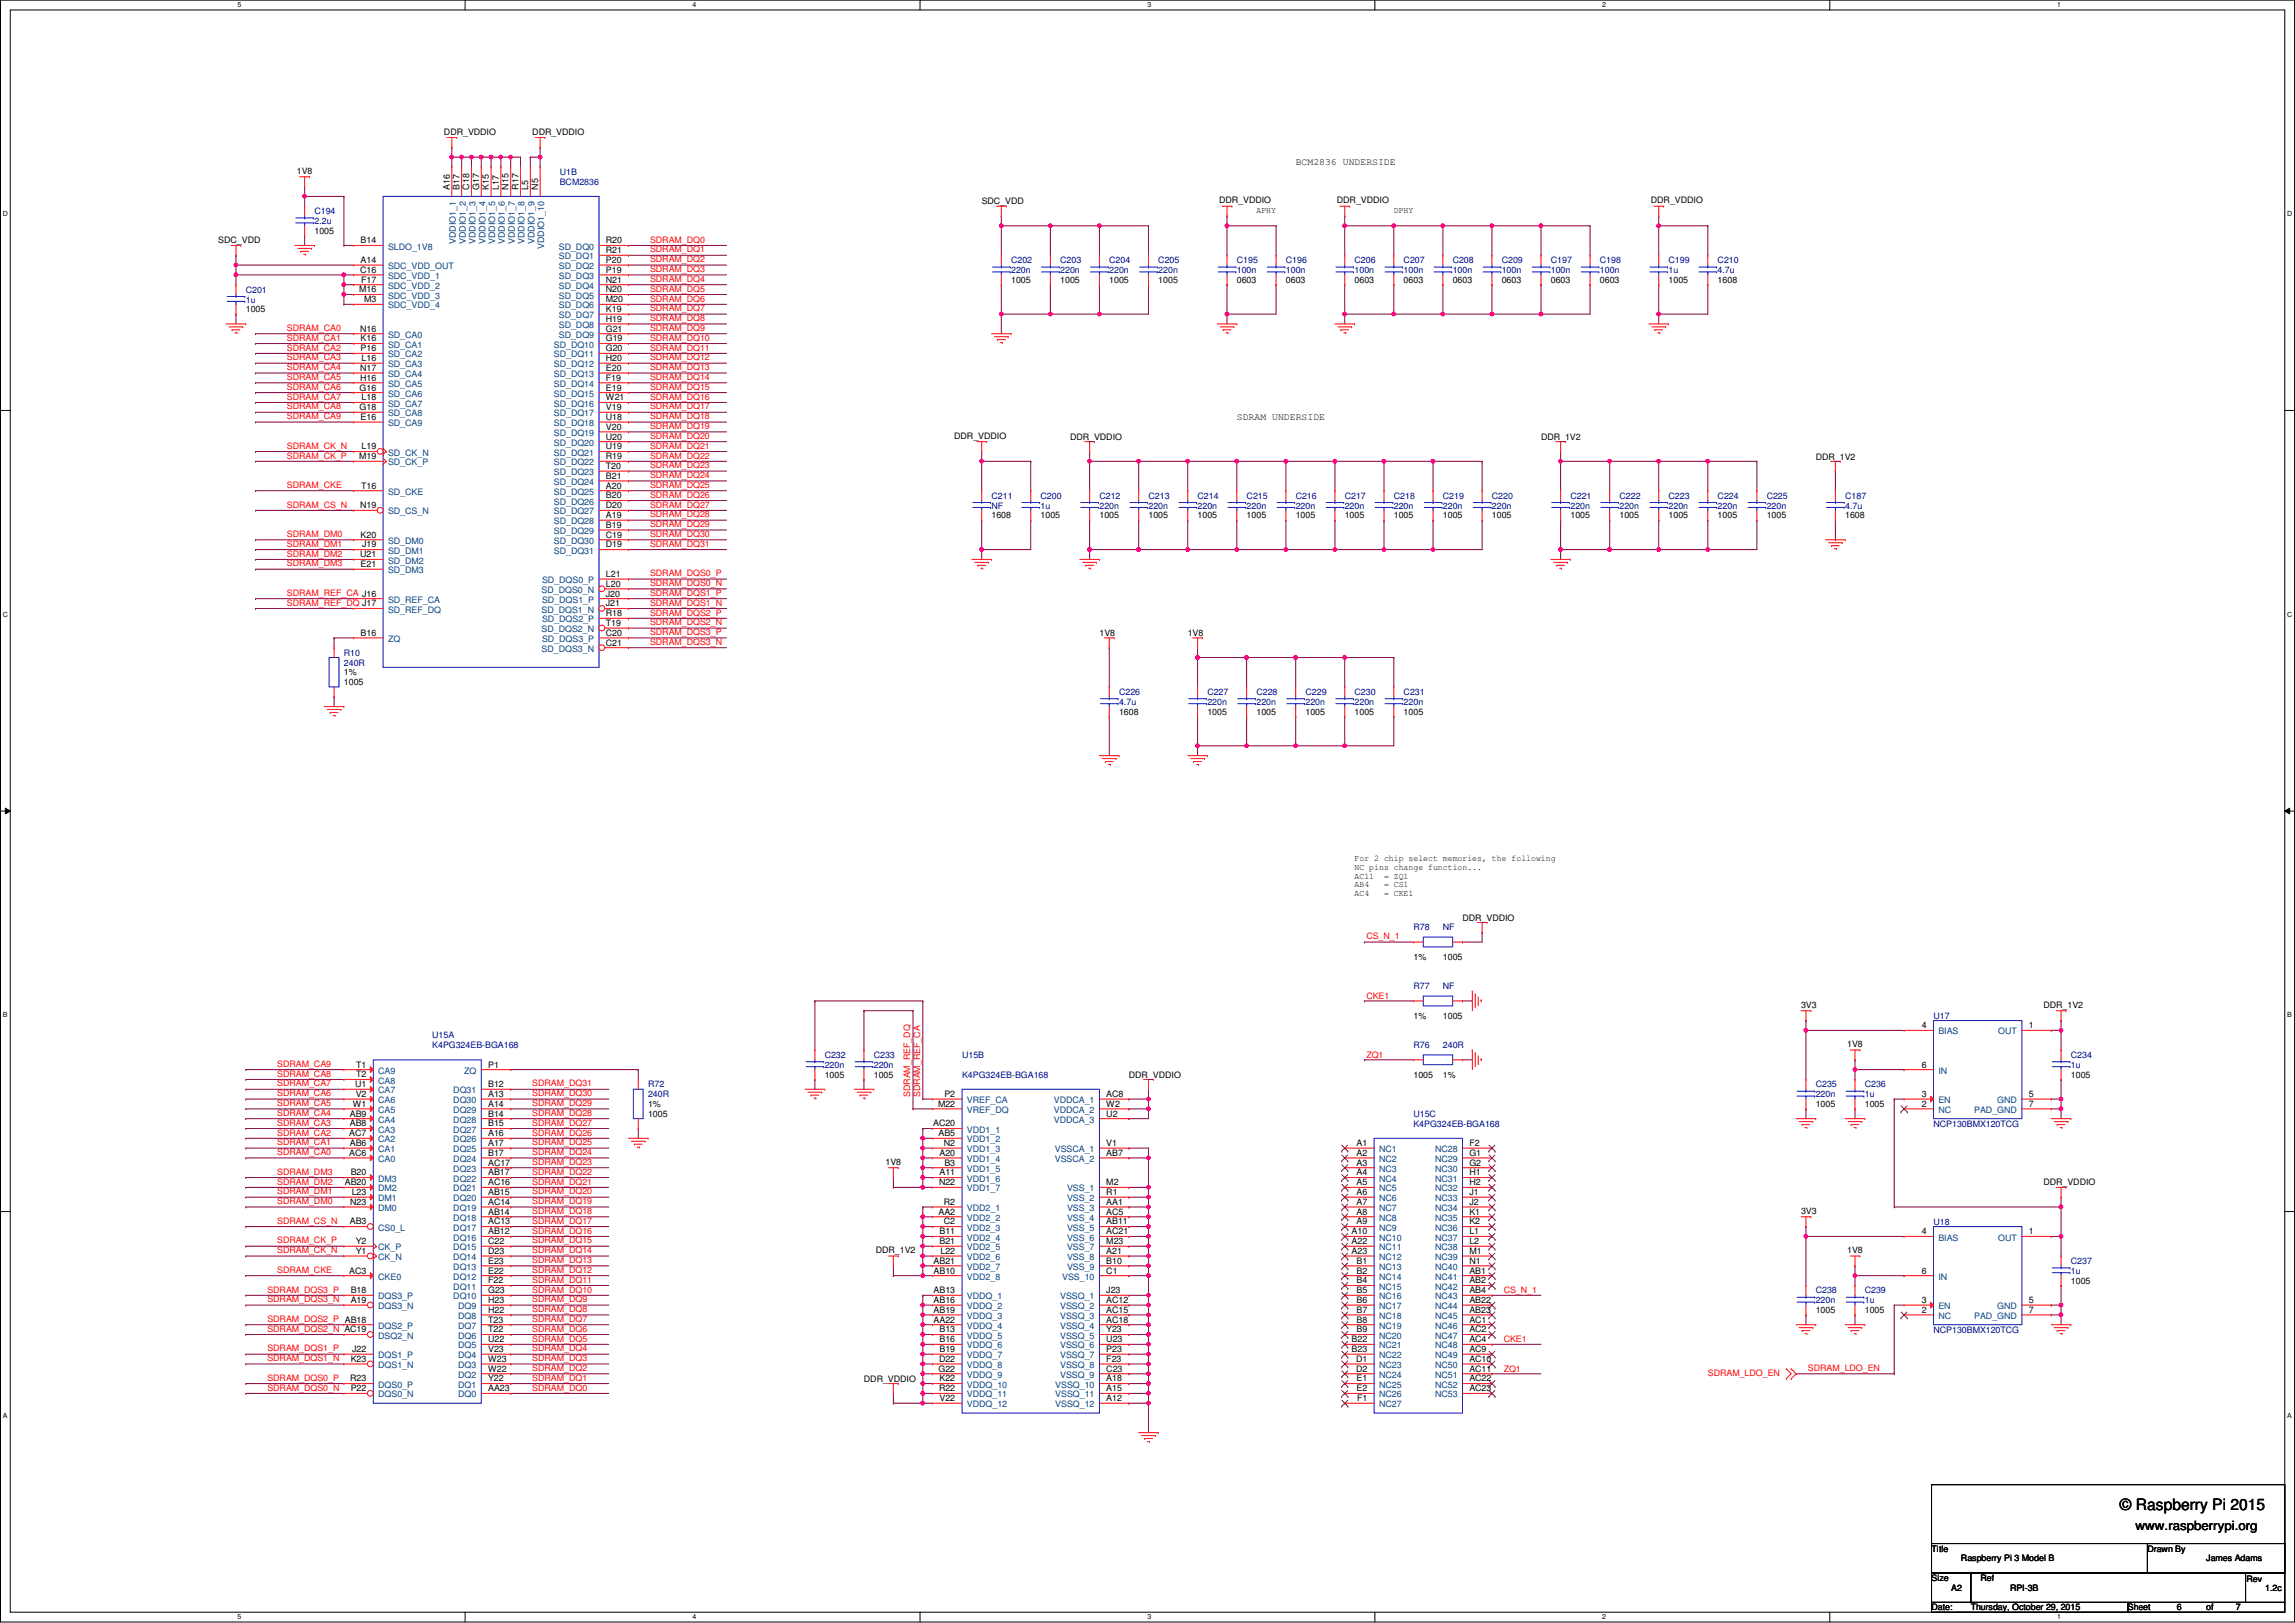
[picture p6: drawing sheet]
<svg xmlns="http://www.w3.org/2000/svg" width="594mm" height="420mm" viewBox="0 0 594 420" stroke-linecap="round" stroke-linejoin="round" font-family="sans-serif">
<defs><g id="words">
<text font-size="4.1" x="548.8" y="391">© Raspberry Pi 2015</text>
<text font-size="3.3" x="552.8" y="396.2">www.raspberrypi.org</text>
<g font-size="2.5">
<text x="335.4" y="42.8">BCM2836 UNDERSIDE</text>
<text x="320.2" y="108.8">SDRAM UNDERSIDE</text>
</g>
<g font-size="2.3">
<text x="114.9" y="34.9">DDR_VDDIO</text>
<text x="137.8" y="34.9">DDR_VDDIO</text>
<text x="76.8" y="45">1V8</text>
<text x="116.4" y="49.1" transform="rotate(-90 116.4 49.1)">A16</text>
<text x="118.9" y="49.1" transform="rotate(-90 118.9 49.1)">B17</text>
<text x="121.5" y="49.1" transform="rotate(-90 121.5 49.1)">C18</text>
<text x="124" y="49.1" transform="rotate(-90 124 49.1)">G17</text>
<text x="126.6" y="49.1" transform="rotate(-90 126.6 49.1)">K15</text>
<text x="129.1" y="49.1" transform="rotate(-90 129.1 49.1)">L17</text>
<text x="131.6" y="49.1" transform="rotate(-90 131.6 49.1)">N15</text>
<text x="134.2" y="49.1" transform="rotate(-90 134.2 49.1)">R17</text>
<text x="136.7" y="49.1" transform="rotate(-90 136.7 49.1)">L5</text>
<text x="139.3" y="49.1" transform="rotate(-90 139.3 49.1)">N5</text>
<text x="254.1" y="52.9">SDC_VDD</text>
<text x="315.6" y="52.7">DDR_VDDIO</text>
<text x="346.1" y="52.7">DDR_VDDIO</text>
<text x="427.3" y="52.7">DDR_VDDIO</text>
<text x="325.2" y="55.2">APHY</text>
<text x="360.8" y="55.2">DPHY</text>
<text x="56.5" y="62.8">SDC_VDD</text>
<text x="81.4" y="60.5">1005</text>
<text x="93.3" y="63">B14</text>
<text x="156.8" y="63">R20</text>
<text x="156.8" y="65.5">R21</text>
<text x="93.2" y="70.6">C16</text>
<text x="93.3" y="68.1">A14</text>
<text x="156.8" y="68.1">P20</text>
<text x="156.8" y="70.6">P19</text>
<text x="93" y="75.7">M16</text>
<text x="93.5" y="73.2">F17</text>
<text x="156.8" y="73.2">N21</text>
<text x="156.8" y="75.7">N20</text>
<text x="261.7" y="73.2">1005</text>
<text x="274.4" y="73.2">1005</text>
<text x="287.1" y="73.2">1005</text>
<text x="299.8" y="73.2">1005</text>
<text x="320.2" y="73.2">0603</text>
<text x="332.9" y="73.2">0603</text>
<text x="350.6" y="73.2">0603</text>
<text x="363.3" y="73.2">0603</text>
<text x="376" y="73.2">0603</text>
<text x="388.7" y="73.2">0603</text>
<text x="401.4" y="73.2">0603</text>
<text x="414.1" y="73.2">0603</text>
<text x="431.9" y="73.2">1005</text>
<text x="444.6" y="73.2">1608</text>
<text x="63.6" y="80.9">1005</text>
<text x="94.2" y="78.2">M3</text>
<text x="156.8" y="78.2">M20</text>
<text x="156.8" y="80.8">K19</text>
<text x="156.8" y="83.3">H19</text>
<text x="93.2" y="85.9">N16</text>
<text x="93.3" y="88.4">K16</text>
<text x="156.8" y="88.4">G19</text>
<text x="156.8" y="85.9">G21</text>
<text x="93.3" y="90.9">P16</text>
<text x="93.6" y="93.5">L16</text>
<text x="156.8" y="90.9">G20</text>
<text x="156.8" y="93.5">H20</text>
<text x="93.1" y="101.1">G16</text>
<text x="93.2" y="96">N17</text>
<text x="93.2" y="98.6">H16</text>
<text x="156.8" y="96">E20</text>
<text x="156.8" y="98.6">F19</text>
<text x="156.8" y="101.1">E19</text>
<text x="93.1" y="106.2">G18</text>
<text x="93.6" y="103.6">L18</text>
<text x="156.8" y="103.6">W21</text>
<text x="156.8" y="106.2">V19</text>
<text x="93.3" y="108.7">E16</text>
<text x="156.8" y="108.7">U18</text>
<text x="156.8" y="111.3">V20</text>
<text x="156.8" y="113.8">U20</text>
<text x="247" y="113.6">DDR_VDDIO</text>
<text x="277" y="113.9">DDR_VDDIO</text>
<text x="398.9" y="113.9">DDR_1V2</text>
<text x="93" y="118.9">M19</text>
<text x="93.6" y="116.3">L19</text>
<text x="156.8" y="116.3">U19</text>
<text x="156.8" y="118.9">R19</text>
<text x="470" y="119">DDR_1V2</text>
<text x="156.8" y="121.4">T20</text>
<text x="156.8" y="124">B21</text>
<text x="93.2" y="131.6">N19</text>
<text x="93.5" y="126.5">T16</text>
<text x="156.8" y="126.5">A20</text>
<text x="156.8" y="129">B20</text>
<text x="156.8" y="131.6">D20</text>
<text x="156.8" y="134.1">A19</text>
<text x="156.8" y="136.7">B19</text>
<text x="256.7" y="134.2">1608</text>
<text x="269.4" y="134.2">1005</text>
<text x="284.6" y="134.2">1005</text>
<text x="297.3" y="134.2">1005</text>
<text x="310" y="134.2">1005</text>
<text x="322.7" y="134.2">1005</text>
<text x="335.4" y="134.2">1005</text>
<text x="348.1" y="134.2">1005</text>
<text x="360.8" y="134.2">1005</text>
<text x="373.5" y="134.2">1005</text>
<text x="386.2" y="134.2">1005</text>
<text x="406.5" y="134.2">1005</text>
<text x="419.2" y="134.2">1005</text>
<text x="431.9" y="134.2">1005</text>
<text x="444.6" y="134.2">1005</text>
<text x="457.3" y="134.2">1005</text>
<text x="477.6" y="134.2">1608</text>
<text x="93.3" y="139.2">K20</text>
<text x="93.7" y="141.7">J19</text>
<text x="156.8" y="139.2">C19</text>
<text x="156.8" y="141.7">D19</text>
<text x="93.2" y="144.3">U21</text>
<text x="93.3" y="146.8">E21</text>
<text x="156.8" y="149.4">L21</text>
<text x="156.8" y="151.9">L20</text>
<text x="156.8" y="154.4">J20</text>
<text x="156.8" y="157">J21</text>
<text x="156.8" y="159.5">R18</text>
<text x="93.3" y="164.6">B16</text>
<text x="156.8" y="162.1">T19</text>
<text x="156.8" y="164.6">C20</text>
<text x="156.8" y="167.1">C21</text>
<text x="284.6" y="164.7">1V8</text>
<text x="307.5" y="164.7">1V8</text>
<text x="89" y="177.4">1005</text>
<text x="89" y="174.8">1%</text>
<text x="289.7" y="185">1608</text>
<text x="312.5" y="185">1005</text>
<text x="325.2" y="185">1005</text>
<text x="337.9" y="185">1005</text>
<text x="350.6" y="185">1005</text>
<text x="363.3" y="185">1005</text>
<text x="350.6" y="222.9">For 2 chip select memories, the following</text>
<text x="350.6" y="225.2">NC pins change function...</text>
<text x="350.6" y="227.5">AC11</text>
<text x="358.3" y="227.5">= ZQ1</text>
<text x="350.6" y="229.7">AB4</text>
<text x="350.6" y="232">AC4</text>
<text x="358.3" y="229.7">= CS1</text>
<text x="358.3" y="232">= CKE1</text>
<text x="378.6" y="238.3">DDR_VDDIO</text>
<text x="365.9" y="248.5">1%</text>
<text x="373.5" y="248.5">1005</text>
<text x="365.9" y="263.7">1%</text>
<text x="373.5" y="263.7">1005</text>
<text x="466.2" y="260.9">3V3</text>
<text x="528.9" y="260.9">DDR_1V2</text>
<text x="497.5" y="266.2">4</text>
<text x="525.1" y="266.2">1</text>
<text x="478.1" y="271.1">1V8</text>
<text x="91.9" y="281.4">U1</text>
<text x="92.2" y="278.9">T2</text>
<text x="92.2" y="276.4">T1</text>
<text x="126.4" y="281.4">B12</text>
<text x="126.4" y="276.4">P1</text>
<text x="213.5" y="279">1005</text>
<text x="226.2" y="279">1005</text>
<text x="292.2" y="279">DDR_VDDIO</text>
<text x="365.9" y="279">1005</text>
<text x="373.5" y="279">1%</text>
<text x="497.5" y="276.4">6</text>
<text x="536.1" y="279">1005</text>
<text x="91.3" y="286.5">W1</text>
<text x="92.1" y="284">V2</text>
<text x="126.4" y="284">A13</text>
<text x="126.4" y="286.5">A14</text>
<text x="167.8" y="286.6">1%</text>
<text x="242.8" y="286.5">M22</text>
<text x="244.5" y="284">P2</text>
<text x="286.4" y="286.5">W2</text>
<text x="286.4" y="284">AC8</text>
<text x="470" y="286.6">1005</text>
<text x="482.7" y="286.6">1005</text>
<text x="497.5" y="286.5">2</text>
<text x="497.5" y="284">3</text>
<text x="525.1" y="284">5</text>
<text x="525.1" y="286.5">7</text>
<text x="90.5" y="291.6">AB8</text>
<text x="90.5" y="289.1">AB9</text>
<text x="126.4" y="289.1">B14</text>
<text x="126.4" y="291.6">B15</text>
<text x="167.8" y="289.1">1005</text>
<text x="241.5" y="291.6">AC20</text>
<text x="286.4" y="289.1">U2</text>
<text x="90.4" y="294.1">AC7</text>
<text x="90.4" y="299.2">AC6</text>
<text x="90.5" y="296.7">AB6</text>
<text x="126.4" y="294.1">A16</text>
<text x="126.4" y="296.7">A17</text>
<text x="126.4" y="299.2">B17</text>
<text x="242.9" y="294.1">AB5</text>
<text x="243.2" y="299.2">A20</text>
<text x="244.3" y="296.7">N2</text>
<text x="286.4" y="296.7">V1</text>
<text x="286.4" y="299.2">AB7</text>
<text x="351.1" y="299.2">A2</text>
<text x="351.1" y="296.7">A1</text>
<text x="380.4" y="296.7">F2</text>
<text x="380.4" y="299.2">G1</text>
<text x="90.8" y="304.3">B20</text>
<text x="126.4" y="301.8">AC17</text>
<text x="126.4" y="304.3">AB17</text>
<text x="229.2" y="301.6">1V8</text>
<text x="243.2" y="304.3">A11</text>
<text x="244.5" y="301.8">B3</text>
<text x="351.1" y="304.3">A4</text>
<text x="351.1" y="301.8">A3</text>
<text x="380.4" y="301.8">G2</text>
<text x="380.4" y="304.3">H1</text>
<text x="89.3" y="306.8">AB20</text>
<text x="90.7" y="311.9">N23</text>
<text x="91.1" y="309.4">L23</text>
<text x="126.4" y="306.8">AC16</text>
<text x="126.4" y="309.4">AB15</text>
<text x="126.4" y="311.9">AC14</text>
<text x="243.1" y="306.8">N22</text>
<text x="244.3" y="311.9">R2</text>
<text x="286.4" y="311.9">AA1</text>
<text x="286.4" y="309.4">R1</text>
<text x="286.4" y="306.8">M2</text>
<text x="351.1" y="311.9">A7</text>
<text x="351.1" y="309.4">A6</text>
<text x="351.1" y="306.8">A5</text>
<text x="380.4" y="311.9">J2</text>
<text x="380.4" y="309.4">J1</text>
<text x="380.4" y="306.8">H2</text>
<text x="528.9" y="306.7">DDR_VDDIO</text>
<text x="90.5" y="317">AB3</text>
<text x="126.4" y="314.5">AB14</text>
<text x="126.4" y="317">AC13</text>
<text x="242.9" y="314.5">AA2</text>
<text x="244.3" y="317">C2</text>
<text x="286.4" y="317">AB11</text>
<text x="286.4" y="314.5">AC5</text>
<text x="351.1" y="317">A9</text>
<text x="351.1" y="314.5">A8</text>
<text x="380.4" y="314.5">K1</text>
<text x="380.4" y="317">K2</text>
<text x="466.2" y="314.3">3V3</text>
<text x="92.1" y="322.1">Y2</text>
<text x="126.4" y="319.5">AB12</text>
<text x="126.4" y="322.1">C22</text>
<text x="243.2" y="322.1">B21</text>
<text x="243.2" y="319.5">B11</text>
<text x="286.4" y="319.5">AC21</text>
<text x="286.4" y="322.1">M23</text>
<text x="349.9" y="319.5">A10</text>
<text x="349.9" y="322.1">A22</text>
<text x="380.4" y="319.5">L1</text>
<text x="380.4" y="322.1">L2</text>
<text x="497.5" y="319.5">4</text>
<text x="525.1" y="319.5">1</text>
<text x="90.4" y="329.7">AC3</text>
<text x="92.1" y="324.6">Y1</text>
<text x="126.4" y="324.6">D23</text>
<text x="126.4" y="327.2">E23</text>
<text x="126.4" y="329.7">E22</text>
<text x="226.7" y="324.4">DDR_1V2</text>
<text x="241.7" y="329.7">AB10</text>
<text x="241.7" y="327.2">AB21</text>
<text x="243.5" y="324.6">L22</text>
<text x="286.4" y="327.2">B10</text>
<text x="286.4" y="329.7">C1</text>
<text x="286.4" y="324.6">A21</text>
<text x="349.9" y="324.6">A23</text>
<text x="351.1" y="327.2">B1</text>
<text x="351.1" y="329.7">B2</text>
<text x="380.4" y="324.6">M1</text>
<text x="380.4" y="327.2">N1</text>
<text x="380.4" y="329.7">AB1</text>
<text x="478.1" y="324.4">1V8</text>
<text x="497.5" y="329.7">6</text>
<text x="90.8" y="334.8">B18</text>
<text x="126.4" y="332.2">F22</text>
<text x="126.4" y="334.8">G23</text>
<text x="241.7" y="334.8">AB13</text>
<text x="286.4" y="334.8">J23</text>
<text x="351.1" y="332.2">B4</text>
<text x="351.1" y="334.8">B5</text>
<text x="380.4" y="332.2">AB2</text>
<text x="380.4" y="334.8">AB4</text>
<text x="536.1" y="332.3">1005</text>
<text x="90.8" y="337.3">A19</text>
<text x="126.4" y="337.3">H23</text>
<text x="126.4" y="339.9">H22</text>
<text x="241.7" y="337.3">AB16</text>
<text x="241.7" y="339.9">AB19</text>
<text x="286.4" y="337.3">AC12</text>
<text x="286.4" y="339.9">AC15</text>
<text x="351.1" y="339.9">B7</text>
<text x="351.1" y="337.3">B6</text>
<text x="380.4" y="337.3">AB22</text>
<text x="380.4" y="339.9">AB23</text>
<text x="470" y="339.9">1005</text>
<text x="482.7" y="339.9">1005</text>
<text x="497.5" y="339.9">2</text>
<text x="497.5" y="337.3">3</text>
<text x="525.1" y="337.3">5</text>
<text x="525.1" y="339.9">7</text>
<text x="126.4" y="342.4">T23</text>
<text x="126.4" y="344.9">T22</text>
<text x="126.4" y="347.5">U22</text>
<text x="241.7" y="342.4">AA22</text>
<text x="243.2" y="347.5">B16</text>
<text x="243.2" y="344.9">B13</text>
<text x="286.4" y="344.9">Y23</text>
<text x="286.4" y="342.4">AC18</text>
<text x="286.4" y="347.5">U23</text>
<text x="349.9" y="347.5">B22</text>
<text x="351.1" y="342.4">B8</text>
<text x="351.1" y="344.9">B9</text>
<text x="380.4" y="344.9">AC2</text>
<text x="380.4" y="342.4">AC1</text>
<text x="380.4" y="347.5">AC4</text>
<text x="90.8" y="352.6">K23</text>
<text x="91.2" y="350">J22</text>
<text x="126.4" y="350">V23</text>
<text x="126.4" y="352.6">W23</text>
<text x="243.1" y="352.6">D22</text>
<text x="243.2" y="350">B19</text>
<text x="286.4" y="350">P23</text>
<text x="286.4" y="352.6">F23</text>
<text x="349.9" y="350">B23</text>
<text x="351" y="352.6">D1</text>
<text x="380.4" y="350">AC9</text>
<text x="380.4" y="352.6">AC10</text>
<text x="90.7" y="357.6">R23</text>
<text x="126.4" y="355.1">W22</text>
<text x="126.4" y="357.6">Y22</text>
<text x="223.6" y="357.7">DDR_VDDIO</text>
<text x="242.9" y="355.1">G22</text>
<text x="243.2" y="357.6">K22</text>
<text x="286.4" y="355.1">C23</text>
<text x="286.4" y="357.6">A18</text>
<text x="351" y="355.1">D2</text>
<text x="351.1" y="357.6">E1</text>
<text x="380.4" y="355.1">AC11</text>
<text x="380.4" y="357.6">AC22</text>
<text x="90.8" y="360.2">P22</text>
<text x="126.4" y="360.2">AA23</text>
<text x="243.1" y="360.2">R22</text>
<text x="243.2" y="362.7">V22</text>
<text x="286.4" y="362.7">A12</text>
<text x="286.4" y="360.2">A15</text>
<text x="351.1" y="360.2">E2</text>
<text x="351.3" y="362.7">F1</text>
<text x="380.4" y="360.2">AC23</text>
<text x="500" y="401.7">Title</text>
<text x="555.9" y="401.7">Drawn By</text>
<text x="507.6" y="404.2">Raspberry Pi 3 Model B</text>
<text x="571.1" y="404.2">James Adams</text>
<text x="500" y="409.3">Size</text>
<text x="505.1" y="411.8">A2</text>
<text x="512.7" y="409.3">Ref</text>
<text x="520.3" y="411.8">RPI-3B</text>
<text x="581.5" y="409.5">Rev</text>
<text x="586.4" y="411.8">1.2c</text>
<text x="500" y="416.9">Date:</text>
<text x="510.2" y="416.9">Thursday, October 29, 2015</text>
<text x="550.8" y="416.9">Sheet</text>
<text x="563.5" y="416.9">6</text>
<text x="571.1" y="416.9">of</text>
<text x="578.7" y="416.9">7</text>
</g>
<g font-size="2.3" fill="#000080">
<text x="144.9" y="47.8">BCM2836</text>
<text x="144.9" y="45.3">U1B</text>
<text x="81.4" y="55.5">C194</text>
<text x="81.4" y="58">2.2u</text>
<text x="261.7" y="68.2">C202</text>
<text x="261.7" y="70.7">220n</text>
<text x="274.4" y="68.2">C203</text>
<text x="274.4" y="70.7">220n</text>
<text x="287.1" y="68.2">C204</text>
<text x="287.1" y="70.7">220n</text>
<text x="299.8" y="68.2">C205</text>
<text x="299.8" y="70.7">220n</text>
<text x="320.2" y="68.2">C195</text>
<text x="320.2" y="70.7">100n</text>
<text x="332.9" y="68.2">C196</text>
<text x="332.9" y="70.7">100n</text>
<text x="350.6" y="68.2">C206</text>
<text x="350.6" y="70.7">100n</text>
<text x="363.3" y="68.2">C207</text>
<text x="363.3" y="70.7">100n</text>
<text x="376" y="68.2">C208</text>
<text x="376" y="70.7">100n</text>
<text x="388.7" y="68.2">C209</text>
<text x="388.7" y="70.7">100n</text>
<text x="401.4" y="68.2">C197</text>
<text x="401.4" y="70.7">100n</text>
<text x="414.1" y="68.2">C198</text>
<text x="414.1" y="70.7">100n</text>
<text x="431.9" y="68.2">C199</text>
<text x="431.9" y="70.7">1u</text>
<text x="444.6" y="68.2">C210</text>
<text x="444.6" y="70.7">4.7u</text>
<text x="63.6" y="75.8">C201</text>
<text x="63.6" y="78.3">1u</text>
<text x="256.7" y="129.1">C211</text>
<text x="256.7" y="131.7">NF</text>
<text x="269.4" y="129.1">C200</text>
<text x="269.4" y="131.7">1u</text>
<text x="284.6" y="129.1">C212</text>
<text x="284.6" y="131.7">220n</text>
<text x="297.3" y="129.1">C213</text>
<text x="297.3" y="131.7">220n</text>
<text x="310" y="129.1">C214</text>
<text x="310" y="131.7">220n</text>
<text x="322.7" y="129.1">C215</text>
<text x="322.7" y="131.7">220n</text>
<text x="335.4" y="129.1">C216</text>
<text x="335.4" y="131.7">220n</text>
<text x="348.1" y="129.1">C217</text>
<text x="348.1" y="131.7">220n</text>
<text x="360.8" y="129.1">C218</text>
<text x="360.8" y="131.7">220n</text>
<text x="373.5" y="129.1">C219</text>
<text x="373.5" y="131.7">220n</text>
<text x="386.2" y="129.1">C220</text>
<text x="386.2" y="131.7">220n</text>
<text x="406.5" y="129.1">C221</text>
<text x="406.5" y="131.7">220n</text>
<text x="419.2" y="129.1">C222</text>
<text x="419.2" y="131.7">220n</text>
<text x="431.9" y="129.1">C223</text>
<text x="431.9" y="131.7">220n</text>
<text x="444.6" y="129.1">C224</text>
<text x="444.6" y="131.7">220n</text>
<text x="457.3" y="129.1">C225</text>
<text x="457.3" y="131.7">220n</text>
<text x="477.6" y="129.1">C187</text>
<text x="477.6" y="131.7">4.7u</text>
<text x="89" y="169.8">R10</text>
<text x="89" y="172.3">240R</text>
<text x="289.7" y="179.9">C226</text>
<text x="312.5" y="179.9">C227</text>
<text x="325.2" y="179.9">C228</text>
<text x="337.9" y="179.9">C229</text>
<text x="350.6" y="179.9">C230</text>
<text x="363.3" y="179.9">C231</text>
<text x="289.7" y="182.5">4.7u</text>
<text x="312.5" y="182.5">220n</text>
<text x="325.2" y="182.5">220n</text>
<text x="337.9" y="182.5">220n</text>
<text x="350.6" y="182.5">220n</text>
<text x="363.3" y="182.5">220n</text>
<text x="365.9" y="240.9">R78</text>
<text x="373.5" y="240.9">NF</text>
<text x="365.9" y="256.1">R77</text>
<text x="373.5" y="256.1">NF</text>
<text x="500.5" y="263.7">U17</text>
<text x="111.9" y="268.8">U15A</text>
<text x="111.9" y="271.4">K4PG324EB-BGA168</text>
<text x="213.5" y="273.9">C232</text>
<text x="226.2" y="273.9">C233</text>
<text x="249" y="273.9">U15B</text>
<text x="365.9" y="271.4">R76</text>
<text x="373.5" y="271.4">240R</text>
<text x="536.1" y="273.9">C234</text>
<text x="167.8" y="281.5">R72</text>
<text x="213.5" y="276.4">220n</text>
<text x="226.2" y="276.4">220n</text>
<text x="249" y="279">K4PG324EB-BGA168</text>
<text x="470" y="281.5">C235</text>
<text x="482.7" y="281.5">C236</text>
<text x="536.1" y="276.4">1u</text>
<text x="167.8" y="284.1">240R</text>
<text x="470" y="284.1">220n</text>
<text x="482.7" y="284.1">1u</text>
<text x="365.9" y="291.7">K4PG324EB-BGA168</text>
<text x="365.9" y="289.1">U15C</text>
<text x="500.5" y="291.7">NCP130BMX120TCG</text>
<text x="500.5" y="317.1">U18</text>
<text x="536.1" y="327.2">C237</text>
<text x="536.1" y="329.8">1u</text>
<text x="470" y="334.9">C238</text>
<text x="482.7" y="334.9">C239</text>
<text x="470" y="337.4">220n</text>
<text x="482.7" y="337.4">1u</text>
<text x="500.5" y="345">NCP130BMX120TCG</text>
</g>
<g font-size="2.3" fill="#004080">
<text x="100.4" y="64.6">SLDO_1V8</text>
<text x="118" y="63.2" transform="rotate(-90 118 63.2)">VDDIO1_1</text>
<text x="120.6" y="63.2" transform="rotate(-90 120.6 63.2)">VDDIO1_2</text>
<text x="123.1" y="63.2" transform="rotate(-90 123.1 63.2)">VDDIO1_3</text>
<text x="125.6" y="63.2" transform="rotate(-90 125.6 63.2)">VDDIO1_4</text>
<text x="128.2" y="63.2" transform="rotate(-90 128.2 63.2)">VDDIO1_5</text>
<text x="130.7" y="63.2" transform="rotate(-90 130.7 63.2)">VDDIO1_6</text>
<text x="133.3" y="63.2" transform="rotate(-90 133.3 63.2)">VDDIO1_7</text>
<text x="135.8" y="63.2" transform="rotate(-90 135.8 63.2)">VDDIO1_8</text>
<text x="138.3" y="63.2" transform="rotate(-90 138.3 63.2)">VDDIO1_9</text>
<text x="140.9" y="64.4" transform="rotate(-90 140.9 64.4)">VDDIO1_10</text>
<text x="144.6" y="64.6">SD_DQ0</text>
<text x="100.4" y="69.7">SDC_VDD_OUT</text>
<text x="144.6" y="67.1">SD_DQ1</text>
<text x="144.6" y="69.7">SD_DQ2</text>
<text x="100.4" y="72.2">SDC_VDD_1</text>
<text x="100.4" y="74.8">SDC_VDD_2</text>
<text x="100.4" y="77.3">SDC_VDD_3</text>
<text x="144.6" y="72.2">SD_DQ3</text>
<text x="144.6" y="74.8">SD_DQ4</text>
<text x="144.6" y="77.3">SD_DQ5</text>
<text x="100.4" y="79.8">SDC_VDD_4</text>
<text x="144.6" y="79.8">SD_DQ6</text>
<text x="144.6" y="82.4">SD_DQ7</text>
<text x="100.4" y="87.5">SD_CA0</text>
<text x="144.6" y="84.9">SD_DQ8</text>
<text x="144.6" y="87.5">SD_DQ9</text>
<text x="100.4" y="90">SD_CA1</text>
<text x="100.4" y="92.5">SD_CA2</text>
<text x="100.4" y="95.1">SD_CA3</text>
<text x="143.4" y="90">SD_DQ10</text>
<text x="143.4" y="92.5">SD_DQ11</text>
<text x="143.4" y="95.1">SD_DQ12</text>
<text x="100.4" y="97.6">SD_CA4</text>
<text x="100.4" y="100.2">SD_CA5</text>
<text x="143.4" y="97.6">SD_DQ13</text>
<text x="143.4" y="100.2">SD_DQ14</text>
<text x="100.4" y="102.7">SD_CA6</text>
<text x="100.4" y="105.2">SD_CA7</text>
<text x="100.4" y="107.8">SD_CA8</text>
<text x="143.4" y="102.7">SD_DQ15</text>
<text x="143.4" y="105.2">SD_DQ16</text>
<text x="143.4" y="107.8">SD_DQ17</text>
<text x="100.4" y="110.3">SD_CA9</text>
<text x="143.4" y="110.3">SD_DQ18</text>
<text x="143.4" y="112.9">SD_DQ19</text>
<text x="100.4" y="117.9">SD_CK_N</text>
<text x="143.4" y="115.4">SD_DQ20</text>
<text x="143.4" y="117.9">SD_DQ21</text>
<text x="100.4" y="120.5">SD_CK_P</text>
<text x="143.4" y="120.5">SD_DQ22</text>
<text x="143.4" y="123">SD_DQ23</text>
<text x="143.4" y="125.6">SD_DQ24</text>
<text x="100.4" y="128.1">SD_CKE</text>
<text x="143.4" y="128.1">SD_DQ25</text>
<text x="143.4" y="130.6">SD_DQ26</text>
<text x="100.4" y="133.2">SD_CS_N</text>
<text x="143.4" y="133.2">SD_DQ27</text>
<text x="143.4" y="135.7">SD_DQ28</text>
<text x="100.4" y="140.8">SD_DM0</text>
<text x="100.4" y="143.3">SD_DM1</text>
<text x="143.4" y="138.3">SD_DQ29</text>
<text x="143.4" y="140.8">SD_DQ30</text>
<text x="143.4" y="143.3">SD_DQ31</text>
<text x="100.4" y="145.9">SD_DM2</text>
<text x="100.4" y="148.4">SD_DM3</text>
<text x="140.2" y="153.5">SD_DQS0_N</text>
<text x="140.3" y="151">SD_DQS0_P</text>
<text x="100.4" y="156">SD_REF_CA</text>
<text x="100.4" y="158.6">SD_REF_DQ</text>
<text x="140.2" y="158.6">SD_DQS1_N</text>
<text x="140.3" y="156">SD_DQS1_P</text>
<text x="140.3" y="161.1">SD_DQS2_P</text>
<text x="100.4" y="166.2">ZQ</text>
<text x="140.2" y="163.7">SD_DQS2_N</text>
<text x="140.3" y="166.2">SD_DQS3_P</text>
<text x="140.2" y="168.7">SD_DQS3_N</text>
<text x="501.8" y="267.8">BIAS</text>
<text x="517.3" y="267.8">OUT</text>
<text x="97.9" y="280.5">CA8</text>
<text x="97.9" y="278">CA9</text>
<text x="120.1" y="278">ZQ</text>
<text x="501.8" y="278">IN</text>
<text x="97.9" y="285.6">CA6</text>
<text x="97.9" y="283">CA7</text>
<text x="117.3" y="285.6">DQ30</text>
<text x="117.3" y="283">DQ31</text>
<text x="250.3" y="285.6">VREF_CA</text>
<text x="272.8" y="285.6">VDDCA_1</text>
<text x="501.8" y="285.6">EN</text>
<text x="517" y="285.6">GND</text>
<text x="97.9" y="293.2">CA3</text>
<text x="97.9" y="288.1">CA5</text>
<text x="97.9" y="290.7">CA4</text>
<text x="117.3" y="288.1">DQ29</text>
<text x="117.3" y="290.7">DQ28</text>
<text x="117.3" y="293.2">DQ27</text>
<text x="250.3" y="288.1">VREF_DQ</text>
<text x="250.3" y="293.2">VDD1_1</text>
<text x="272.8" y="288.1">VDDCA_2</text>
<text x="272.8" y="290.7">VDDCA_3</text>
<text x="501.8" y="288.1">NC</text>
<text x="511" y="288.1">PAD_GND</text>
<text x="97.9" y="295.7">CA2</text>
<text x="97.9" y="298.3">CA1</text>
<text x="117.3" y="295.7">DQ26</text>
<text x="117.3" y="298.3">DQ25</text>
<text x="250.3" y="295.7">VDD1_2</text>
<text x="250.3" y="298.3">VDD1_3</text>
<text x="273" y="298.3">VSSCA_1</text>
<text x="357" y="298.3">NC1</text>
<text x="371.5" y="298.3">NC28</text>
<text x="97.9" y="305.9">DM3</text>
<text x="97.9" y="300.8">CA0</text>
<text x="117.3" y="300.8">DQ24</text>
<text x="117.3" y="303.4">DQ23</text>
<text x="117.3" y="305.9">DQ22</text>
<text x="250.3" y="303.4">VDD1_5</text>
<text x="250.3" y="300.8">VDD1_4</text>
<text x="250.3" y="305.9">VDD1_6</text>
<text x="273" y="300.8">VSSCA_2</text>
<text x="357" y="305.9">NC4</text>
<text x="357" y="303.4">NC3</text>
<text x="357" y="300.8">NC2</text>
<text x="371.5" y="300.8">NC29</text>
<text x="371.5" y="303.4">NC30</text>
<text x="371.5" y="305.9">NC31</text>
<text x="97.9" y="311">DM1</text>
<text x="97.9" y="308.4">DM2</text>
<text x="117.3" y="308.4">DQ21</text>
<text x="117.3" y="311">DQ20</text>
<text x="250.3" y="308.4">VDD1_7</text>
<text x="276.2" y="311">VSS_2</text>
<text x="276.2" y="308.4">VSS_1</text>
<text x="357" y="311">NC6</text>
<text x="357" y="308.4">NC5</text>
<text x="371.5" y="311">NC33</text>
<text x="371.5" y="308.4">NC32</text>
<text x="97.9" y="313.5">DM0</text>
<text x="117.3" y="313.5">DQ19</text>
<text x="117.3" y="316.1">DQ18</text>
<text x="250.3" y="316.1">VDD2_2</text>
<text x="250.3" y="313.5">VDD2_1</text>
<text x="276.2" y="316.1">VSS_4</text>
<text x="276.2" y="313.5">VSS_3</text>
<text x="357" y="313.5">NC7</text>
<text x="357" y="316.1">NC8</text>
<text x="371.5" y="313.5">NC34</text>
<text x="371.5" y="316.1">NC35</text>
<text x="97.9" y="318.6">CS0_L</text>
<text x="97.9" y="323.7">CK_P</text>
<text x="117.3" y="318.6">DQ17</text>
<text x="117.3" y="321.1">DQ16</text>
<text x="117.3" y="323.7">DQ15</text>
<text x="250.3" y="323.7">VDD2_5</text>
<text x="250.3" y="318.6">VDD2_3</text>
<text x="250.3" y="321.1">VDD2_4</text>
<text x="276.2" y="318.6">VSS_5</text>
<text x="276.2" y="321.1">VSS_6</text>
<text x="276.2" y="323.7">VSS_7</text>
<text x="357" y="321.1">NC10</text>
<text x="357" y="318.6">NC9</text>
<text x="357" y="323.7">NC11</text>
<text x="371.5" y="318.6">NC36</text>
<text x="371.5" y="321.1">NC37</text>
<text x="371.5" y="323.7">NC38</text>
<text x="501.8" y="321.1">BIAS</text>
<text x="517.3" y="321.1">OUT</text>
<text x="97.9" y="326.2">CK_N</text>
<text x="117.3" y="326.2">DQ14</text>
<text x="117.3" y="328.8">DQ13</text>
<text x="250.3" y="326.2">VDD2_6</text>
<text x="250.3" y="328.8">VDD2_7</text>
<text x="276.2" y="328.8">VSS_9</text>
<text x="276.2" y="326.2">VSS_8</text>
<text x="357" y="326.2">NC12</text>
<text x="357" y="328.8">NC13</text>
<text x="371.5" y="326.2">NC39</text>
<text x="371.5" y="328.8">NC40</text>
<text x="97.9" y="331.3">CKE0</text>
<text x="117.3" y="331.3">DQ12</text>
<text x="117.3" y="333.8">DQ11</text>
<text x="250.3" y="331.3">VDD2_8</text>
<text x="274.9" y="331.3">VSS_10</text>
<text x="357" y="333.8">NC15</text>
<text x="357" y="331.3">NC14</text>
<text x="371.5" y="331.3">NC41</text>
<text x="371.5" y="333.8">NC42</text>
<text x="501.8" y="331.3">IN</text>
<text x="97.9" y="336.4">DQS3_P</text>
<text x="97.9" y="338.9">DQS3_N</text>
<text x="117.3" y="336.4">DQ10</text>
<text x="118.6" y="338.9">DQ9</text>
<text x="118.6" y="341.5">DQ8</text>
<text x="250.3" y="336.4">VDDQ_1</text>
<text x="250.3" y="338.9">VDDQ_2</text>
<text x="250.3" y="341.5">VDDQ_3</text>
<text x="274.4" y="338.9">VSSQ_2</text>
<text x="274.4" y="336.4">VSSQ_1</text>
<text x="274.4" y="341.5">VSSQ_3</text>
<text x="357" y="341.5">NC18</text>
<text x="357" y="338.9">NC17</text>
<text x="357" y="336.4">NC16</text>
<text x="371.5" y="338.9">NC44</text>
<text x="371.5" y="341.5">NC45</text>
<text x="371.5" y="336.4">NC43</text>
<text x="501.8" y="341.5">NC</text>
<text x="501.8" y="338.9">EN</text>
<text x="511" y="341.5">PAD_GND</text>
<text x="517" y="338.9">GND</text>
<text x="97.9" y="344">DQS2_P</text>
<text x="97.9" y="346.5">DSQ2_N</text>
<text x="118.6" y="344">DQ7</text>
<text x="118.6" y="346.5">DQ6</text>
<text x="250.3" y="344">VDDQ_4</text>
<text x="250.3" y="346.5">VDDQ_5</text>
<text x="274.4" y="346.5">VSSQ_5</text>
<text x="274.4" y="344">VSSQ_4</text>
<text x="357" y="344">NC19</text>
<text x="357" y="346.5">NC20</text>
<text x="371.5" y="346.5">NC47</text>
<text x="371.5" y="344">NC46</text>
<text x="97.9" y="351.6">DQS1_P</text>
<text x="118.6" y="349.1">DQ5</text>
<text x="118.6" y="351.6">DQ4</text>
<text x="250.3" y="351.6">VDDQ_7</text>
<text x="250.3" y="349.1">VDDQ_6</text>
<text x="274.4" y="351.6">VSSQ_7</text>
<text x="274.4" y="349.1">VSSQ_6</text>
<text x="357" y="349.1">NC21</text>
<text x="357" y="351.6">NC22</text>
<text x="371.5" y="351.6">NC49</text>
<text x="371.5" y="349.1">NC48</text>
<text x="97.9" y="354.2">DQS1_N</text>
<text x="97.9" y="359.2">DQS0_P</text>
<text x="118.6" y="354.2">DQ3</text>
<text x="118.6" y="356.7">DQ2</text>
<text x="118.6" y="359.2">DQ1</text>
<text x="250.3" y="356.7">VDDQ_9</text>
<text x="250.3" y="359.2">VDDQ_10</text>
<text x="250.3" y="354.2">VDDQ_8</text>
<text x="273.2" y="359.2">VSSQ_10</text>
<text x="274.4" y="354.2">VSSQ_8</text>
<text x="274.4" y="356.7">VSSQ_9</text>
<text x="357" y="354.2">NC23</text>
<text x="357" y="356.7">NC24</text>
<text x="357" y="359.2">NC25</text>
<text x="371.5" y="354.2">NC50</text>
<text x="371.5" y="356.7">NC51</text>
<text x="371.5" y="359.2">NC52</text>
<text x="97.9" y="361.8">DQS0_N</text>
<text x="118.6" y="361.8">DQ0</text>
<text x="250.3" y="364.3">VDDQ_12</text>
<text x="250.3" y="361.8">VDDQ_11</text>
<text x="273.2" y="364.3">VSSQ_12</text>
<text x="273.2" y="361.8">VSSQ_11</text>
<text x="357" y="361.8">NC26</text>
<text x="357" y="364.3">NC27</text>
<text x="371.5" y="361.8">NC53</text>
</g>
<g font-size="2.3" fill="#f00">
<text x="168.3" y="62.8">SDRAM_DQ0</text>
<text x="168.3" y="65.4">SDRAM_DQ1</text>
<text x="168.3" y="67.9">SDRAM_DQ2</text>
<text x="168.3" y="70.4">SDRAM_DQ3</text>
<text x="168.3" y="73">SDRAM_DQ4</text>
<text x="168.3" y="75.5">SDRAM_DQ5</text>
<text x="168.3" y="78.1">SDRAM_DQ6</text>
<text x="168.3" y="80.6">SDRAM_DQ7</text>
<text x="168.3" y="83.1">SDRAM_DQ8</text>
<text x="74.3" y="85.7">SDRAM_CA0</text>
<text x="74.3" y="88.2">SDRAM_CA1</text>
<text x="168.3" y="85.7">SDRAM_DQ9</text>
<text x="168.3" y="88.2">SDRAM_DQ10</text>
<text x="74.3" y="90.8">SDRAM_CA2</text>
<text x="74.3" y="93.3">SDRAM_CA3</text>
<text x="74.3" y="95.8">SDRAM_CA4</text>
<text x="168.3" y="90.8">SDRAM_DQ11</text>
<text x="168.3" y="93.3">SDRAM_DQ12</text>
<text x="168.3" y="95.8">SDRAM_DQ13</text>
<text x="74.3" y="98.4">SDRAM_CA5</text>
<text x="74.3" y="100.9">SDRAM_CA6</text>
<text x="168.3" y="98.4">SDRAM_DQ14</text>
<text x="168.3" y="100.9">SDRAM_DQ15</text>
<text x="74.3" y="103.5">SDRAM_CA7</text>
<text x="74.3" y="106">SDRAM_CA8</text>
<text x="168.3" y="103.5">SDRAM_DQ16</text>
<text x="168.3" y="106">SDRAM_DQ17</text>
<text x="74.3" y="108.5">SDRAM_CA9</text>
<text x="168.3" y="108.5">SDRAM_DQ18</text>
<text x="168.3" y="111.1">SDRAM_DQ19</text>
<text x="168.3" y="113.6">SDRAM_DQ20</text>
<text x="74.3" y="116.2">SDRAM_CK_N</text>
<text x="74.3" y="118.7">SDRAM_CK_P</text>
<text x="168.3" y="116.2">SDRAM_DQ21</text>
<text x="168.3" y="118.7">SDRAM_DQ22</text>
<text x="168.3" y="121.2">SDRAM_DQ23</text>
<text x="168.3" y="123.8">SDRAM_DQ24</text>
<text x="74.3" y="126.3">SDRAM_CKE</text>
<text x="74.3" y="131.4">SDRAM_CS_N</text>
<text x="168.3" y="126.3">SDRAM_DQ25</text>
<text x="168.3" y="128.9">SDRAM_DQ26</text>
<text x="168.3" y="131.4">SDRAM_DQ27</text>
<text x="168.3" y="133.9">SDRAM_DQ28</text>
<text x="168.3" y="136.5">SDRAM_DQ29</text>
<text x="74.3" y="139">SDRAM_DM0</text>
<text x="74.3" y="141.6">SDRAM_DM1</text>
<text x="168.3" y="139">SDRAM_DQ30</text>
<text x="168.3" y="141.6">SDRAM_DQ31</text>
<text x="74.3" y="144.1">SDRAM_DM2</text>
<text x="74.3" y="146.6">SDRAM_DM3</text>
<text x="168.3" y="149.2">SDRAM_DQS0_P</text>
<text x="74.3" y="154.3">SDRAM_REF_CA J16</text>
<text x="168.3" y="154.3">SDRAM_DQS1_P</text>
<text x="168.3" y="151.7">SDRAM_DQS0_N</text>
<text x="74.3" y="156.8">SDRAM_REF_DQ J17</text>
<text x="168.3" y="159.3">SDRAM_DQS2_P</text>
<text x="168.3" y="156.8">SDRAM_DQS1_N</text>
<text x="168.3" y="161.9">SDRAM_DQS2_N</text>
<text x="168.3" y="164.4">SDRAM_DQS3_P</text>
<text x="168.3" y="167">SDRAM_DQS3_N</text>
<text x="353.7" y="243.2">CS_N_1</text>
<text x="353.7" y="258.6">CKE1</text>
<text x="353.7" y="273.9">ZQ1</text>
<text x="71.7" y="281.3">SDRAM_CA7</text>
<text x="71.7" y="278.7">SDRAM_CA8</text>
<text x="71.7" y="276.2">SDRAM_CA9</text>
<text x="137.8" y="281.3">SDRAM_DQ31</text>
<text x="71.7" y="286.3">SDRAM_CA5</text>
<text x="71.7" y="283.8">SDRAM_CA6</text>
<text x="137.8" y="286.3">SDRAM_DQ29</text>
<text x="137.8" y="283.8">SDRAM_DQ30</text>
<text x="235.6" y="284" transform="rotate(-90 235.6 284)">SDRAM_REF_DQ</text>
<text x="238.2" y="284" transform="rotate(-90 238.2 284)">SDRAM_REF_CA</text>
<text x="71.7" y="294">SDRAM_CA2</text>
<text x="71.7" y="291.4">SDRAM_CA3</text>
<text x="71.7" y="288.9">SDRAM_CA4</text>
<text x="137.8" y="294">SDRAM_DQ26</text>
<text x="137.8" y="291.4">SDRAM_DQ27</text>
<text x="137.8" y="288.9">SDRAM_DQ28</text>
<text x="71.7" y="299">SDRAM_CA0</text>
<text x="71.7" y="296.5">SDRAM_CA1</text>
<text x="137.8" y="299">SDRAM_DQ24</text>
<text x="137.8" y="296.5">SDRAM_DQ25</text>
<text x="71.7" y="304.1">SDRAM_DM3</text>
<text x="137.8" y="304.1">SDRAM_DQ22</text>
<text x="137.8" y="301.6">SDRAM_DQ23</text>
<text x="71.7" y="311.7">SDRAM_DM0</text>
<text x="71.7" y="309.2">SDRAM_DM1</text>
<text x="71.7" y="306.7">SDRAM_DM2</text>
<text x="137.8" y="311.7">SDRAM_DQ19</text>
<text x="137.8" y="309.2">SDRAM_DQ20</text>
<text x="137.8" y="306.7">SDRAM_DQ21</text>
<text x="71.7" y="316.8">SDRAM_CS_N</text>
<text x="137.8" y="316.8">SDRAM_DQ17</text>
<text x="137.8" y="314.3">SDRAM_DQ18</text>
<text x="71.7" y="321.9">SDRAM_CK_P</text>
<text x="137.8" y="321.9">SDRAM_DQ15</text>
<text x="137.8" y="319.4">SDRAM_DQ16</text>
<text x="71.7" y="329.5">SDRAM_CKE</text>
<text x="71.7" y="324.4">SDRAM_CK_N</text>
<text x="137.8" y="329.5">SDRAM_DQ12</text>
<text x="137.8" y="327">SDRAM_DQ13</text>
<text x="137.8" y="324.4">SDRAM_DQ14</text>
<text x="69.2" y="334.6">SDRAM_DQS3_P</text>
<text x="137.8" y="334.6">SDRAM_DQ10</text>
<text x="137.8" y="332.1">SDRAM_DQ11</text>
<text x="389.2" y="334.6">CS_N_1</text>
<text x="69.2" y="337.1">SDRAM_DQS3_N</text>
<text x="137.8" y="339.7">SDRAM_DQ8</text>
<text x="137.8" y="337.1">SDRAM_DQ9</text>
<text x="69.2" y="342.2">SDRAM_DQS2_P AB18</text>
<text x="69.2" y="344.8">SDRAM_DQS2_N AC19</text>
<text x="137.8" y="347.3">SDRAM_DQ5</text>
<text x="137.8" y="344.8">SDRAM_DQ6</text>
<text x="137.8" y="342.2">SDRAM_DQ7</text>
<text x="389.2" y="347.5">CKE1</text>
<text x="69.2" y="349.8">SDRAM_DQS1_P</text>
<text x="69.2" y="352.4">SDRAM_DQS1_N</text>
<text x="137.8" y="352.4">SDRAM_DQ3</text>
<text x="137.8" y="349.8">SDRAM_DQ4</text>
<text x="69.2" y="357.5">SDRAM_DQS0_P</text>
<text x="137.8" y="357.5">SDRAM_DQ1</text>
<text x="137.8" y="354.9">SDRAM_DQ2</text>
<text x="389.2" y="355.1">ZQ1</text>
<text x="442.1" y="356.2">SDRAM_LDO_EN</text>
<text x="468" y="354.9">SDRAM_LDO_EN</text>
<text x="69.2" y="360">SDRAM_DQS0_N</text>
<text x="137.8" y="360">SDRAM_DQ0</text>
</g>
<g font-size="1.8">
<text x="61.5" y="1.9">5</text>
<text x="179.2" y="1.9">4</text>
<text x="297" y="1.9">3</text>
<text x="414.7" y="1.9">2</text>
<text x="532.5" y="1.9">1</text>
<text x=".8" y="56">D</text>
<text x="592.1" y="56">D</text>
<text x=".8" y="159.7">C</text>
<text x="592.1" y="159.7">C</text>
<text x=".8" y="263.4">B</text>
<text x="592.1" y="263.4">B</text>
<text x=".8" y="367.1">A</text>
<text x="592.1" y="367.1">A</text>
<text x="61.5" y="419.2">5</text>
<text x="179.2" y="419.2">4</text>
<text x="297" y="419.2">3</text>
<text x="414.7" y="419.2">2</text>
<text x="532.5" y="419.2">1</text>
</g>
</g></defs>
<path d="M.1 0h593.9v419.9h-593.9zM2.7 2.6h588.7v414.8h-588.7z" fill="none" stroke="#000" stroke-width=".26"/>
<g fill="#fff">
<path d="M61.5 .3h1v2h-1z"/>
<path d="M61.5 417.6h1v2h-1z"/>
</g>
<path d="M120.4 0v2.6M120.4 417.4v2.5" fill="none" stroke="#000" stroke-width=".26"/>
<g fill="#fff">
<path d="M179.2 .3h1v2h-1z"/>
<path d="M179.2 417.6h1v2h-1z"/>
</g>
<path d="M238.2 0v2.6M238.2 417.4v2.5" fill="none" stroke="#000" stroke-width=".26"/>
<g fill="#fff">
<path d="M297 .3h1v2h-1z"/>
<path d="M297 417.6h1v2h-1z"/>
</g>
<path d="M355.9 0v2.6M355.9 417.4v2.5" fill="none" stroke="#000" stroke-width=".26"/>
<g fill="#fff">
<path d="M414.7 .3h1v2h-1z"/>
<path d="M414.7 417.6h1v2h-1z"/>
</g>
<path d="M473.7 0v2.6M473.7 417.4v2.5" fill="none" stroke="#000" stroke-width=".26"/>
<g fill="#fff">
<path d="M532.5 .3h1v2h-1z"/>
<path d="M532.5 417.6h1v2h-1z"/>
<path d="M.8 54.4h1.2v2h-1.2z"/>
<path d="M592.1 54.4h1.2v2h-1.2z"/>
<path d="M.8 158.1h1.2v2h-1.2z"/>
<path d="M592.1 158.1h1.2v2h-1.2z"/>
</g>
<path d="M.1 106.3h2.6M591.4 106.3h2.6" fill="none" stroke="#000" stroke-width=".26"/>
<g fill="#fff">
<path d="M.8 261.8h1.1v2h-1.1z"/>
<path d="M592.1 261.8h1.2v2h-1.2z"/>
</g>
<path d="M.1 210h2.6M1.4 209.2l1.3 .8-1.3 .7zM591.4 210l1.3-.8v1.5zM591.4 210h2.6" fill="none" stroke="#000" stroke-width=".26"/>
<path d="M1.4 209.2l1.3 .8-1.3 .7zM591.4 210l1.3-.8v1.5z" fill="#000"/>
<g fill="#fff">
<path d="M.8 365.5h1.1v2h-1.1z"/>
<path d="M592.1 365.5h1.2v2h-1.2z"/>
</g>
<path d="M.1 313.6h2.6M591.4 313.6h2.6" fill="none" stroke="#000" stroke-width=".26"/>
<g fill="none" stroke="#800040" stroke-width=".26">
<path d="M61.1 68.6h.1M61.1 68.6h30.5M162.7 63.5h.1M162.7 66.1h.1M162.7 68.6h.1M162.7 71.2h.1M162.7 73.7h.1M162.7 76.2h.1M162.7 78.8h.1M162.7 63.5h25.4M162.7 66.1h25.4M162.7 68.6h25.4"/>
<path d="M162.7 71.2h25.4M162.7 73.7h25.4M162.7 76.2h25.4M162.7 78.8h25.4M61.1 81.3h.1M61.1 81.3v2.6M66.2 86.4h.1M66.2 88.9h.1M66.2 91.5h.1M66.2 94h.1M66.2 96.6h.1M66.2 99.1h.1"/>
<path d="M66.2 86.4h25.4M66.2 88.9h25.4M66.2 91.5h25.4M66.2 94h25.4M66.2 96.6h25.4M66.2 99.1h25.4M162.7 81.3h.1M162.7 83.9h.1M162.7 86.4h.1M162.7 88.9h.1M162.7 91.5h.1M162.7 94h.1"/>
<path d="M162.7 96.6h.1M162.7 99.1h.1M162.7 81.3h25.4M162.7 83.9h25.4M162.7 86.4h25.4M162.7 88.9h25.4M162.7 91.5h25.4M162.7 94h25.4M162.7 96.6h25.4M162.7 99.1h25.4M66.2 101.6h.1M66.2 104.2h.1"/>
<path d="M66.2 106.7h.1M66.2 109.3h.1M66.2 116.9h.1M66.2 119.4h.1M66.2 101.6h25.4M66.2 104.2h25.4M66.2 106.7h25.4M66.2 109.3h25.4M66.2 116.9h25.4M66.2 119.4h25.4M162.7 101.6h.1M162.7 104.2h.1"/>
<path d="M162.7 106.7h.1M162.7 109.3h.1M162.7 111.8h.1M162.7 114.3h.1M162.7 116.9h.1M162.7 119.4h.1M162.7 101.6h25.4M162.7 104.2h25.4M162.7 106.7h25.4M162.7 109.3h25.4M162.7 111.8h25.4M162.7 114.3h25.4"/>
<path d="M162.7 116.9h25.4M162.7 119.4h25.4M66.2 127h.1M66.2 132.1h.1M66.2 139.7h.1M66.2 127h25.4M66.2 132.1h25.4M66.2 139.7h25.4M162.7 122h.1M162.7 124.5h.1M162.7 127h.1M162.7 129.6h.1"/>
<path d="M162.7 132.1h.1M162.7 134.7h.1M162.7 137.2h.1M162.7 139.7h.1M162.7 122h25.4M162.7 124.5h25.4M162.7 127h25.4M162.7 129.6h25.4M162.7 132.1h25.4M162.7 134.7h25.4M162.7 137.2h25.4M162.7 139.7h25.4"/>
<path d="M66.2 142.3h.1M66.2 144.8h.1M66.2 147.4h.1M66.2 155h.1M66.2 157.5h.1M66.2 142.3h25.4M66.2 155h25.4M66.2 157.5h25.4M66.2 144.8h25.4M66.2 147.4h25.4M162.7 142.3h.1M162.7 149.9h.1"/>
<path d="M162.7 155h.1M162.7 152.4h.1M162.7 157.5h.1M162.7 142.3h25.4M162.7 149.9h25.4M162.7 155h25.4M162.7 152.4h25.4M162.7 157.5h25.4M86.5 165.1h.1M86.5 165.1h5.1M86.5 165.1v2.6M162.7 160.1h.1"/>
<path d="M162.7 165.1h.1M162.7 162.6h.1M162.7 167.7h.1M162.7 160.1h25.4M162.7 165.1h25.4M162.7 162.6h25.4M162.7 167.7h25.4M86.5 180.4h.1M86.5 180.4v2.5"/>
</g>
<circle cx="61.1" cy="68.6" r=".49" fill="#f0f"/>
<circle cx="61.1" cy="68.6" r=".49" fill="none" stroke="#f0f" stroke-width=".26"/>
<path d="M61.1 68.6h.1M61.1 71.2h.1M61.1 68.6v2.6M61.1 71.2h27.9M89 78.8h.1M89 78.8h2.6" fill="none" stroke="#800040" stroke-width=".26"/>
<circle cx="89" cy="71.1" r=".49" fill="#f0f"/>
<circle cx="89" cy="71.1" r=".49" fill="none" stroke="#f0f" stroke-width=".26"/>
<circle cx="61.1" cy="71.1" r=".49" fill="#f0f"/>
<circle cx="61.1" cy="71.1" r=".49" fill="none" stroke="#f0f" stroke-width=".26"/>
<path d="M61.1 71.2h.1M61.1 71.2v2.5M89 71.2h.1M89 71.2v2.5" fill="none" stroke="#800040" stroke-width=".26"/>
<circle cx="89" cy="73.7" r=".49" fill="#f0f"/>
<circle cx="89" cy="73.7" r=".49" fill="none" stroke="#f0f" stroke-width=".26"/>
<path d="M89 71.2h.1M89 73.7h.1M89 76.2h.1M89 71.2h2.6M89 73.7h2.6M89 73.7v2.5M89 76.2h2.6" fill="none" stroke="#800040" stroke-width=".26"/>
<circle cx="89" cy="76.2" r=".49" fill="#f0f"/>
<circle cx="89" cy="76.2" r=".49" fill="none" stroke="#f0f" stroke-width=".26"/>
<path d="M78.9 50.8h.1M78.9 48.3h.1M78.9 48.3v5.1M78.9 50.8h10.1M89 50.8h.1M89 50.8v12.7M78.9 61h.1M78.9 61v2.5M89 76.2h.1M89 63.5h.1M89 76.2v2.6M89 63.5h2.6" fill="none" stroke="#800040" stroke-width=".26"/>
<circle cx="78.8" cy="50.8" r=".49" fill="#f0f"/>
<circle cx="78.8" cy="50.8" r=".49" fill="none" stroke="#f0f" stroke-width=".26"/>
<path d="M117 40.7h.1M117 40.7v2.5M117 40.7h2.5M132.2 40.7h.1M132.2 40.7h2.5M132.2 40.7v2.5M134.7 40.7h.1M134.7 40.7v2.5" fill="none" stroke="#800040" stroke-width=".26"/>
<circle cx="132.2" cy="40.7" r=".49" fill="#f0f"/>
<circle cx="132.2" cy="40.7" r=".49" fill="none" stroke="#f0f" stroke-width=".26"/>
<path d="M127.1 40.7h.1M127.1 40.7v2.5M129.7 40.7h.1M129.7 40.7v2.5M129.7 40.7h2.5" fill="none" stroke="#800040" stroke-width=".26"/>
<circle cx="127.1" cy="40.7" r=".49" fill="#f0f"/>
<circle cx="127.1" cy="40.7" r=".49" fill="none" stroke="#f0f" stroke-width=".26"/>
<path d="M127.1 40.7h.1M127.1 40.7h2.6" fill="none" stroke="#800040" stroke-width=".26"/>
<circle cx="129.6" cy="40.7" r=".49" fill="#f0f"/>
<circle cx="129.6" cy="40.7" r=".49" fill="none" stroke="#f0f" stroke-width=".26"/>
<path d="M124.6 40.7h.1M124.6 40.7v2.5" fill="none" stroke="#800040" stroke-width=".26"/>
<circle cx="124.6" cy="40.7" r=".49" fill="#f0f"/>
<circle cx="124.6" cy="40.7" r=".49" fill="none" stroke="#f0f" stroke-width=".26"/>
<path d="M119.5 40.7h.1M119.5 40.7h7.6M119.5 40.7v2.5M122 40.7h.1M122 40.7v2.5M124.6 40.7h.1" fill="none" stroke="#800040" stroke-width=".26"/>
<circle cx="122" cy="40.7" r=".49" fill="#f0f"/>
<circle cx="122" cy="40.7" r=".49" fill="none" stroke="#f0f" stroke-width=".26"/>
<circle cx="119.5" cy="40.7" r=".49" fill="#f0f"/>
<circle cx="119.5" cy="40.7" r=".49" fill="none" stroke="#f0f" stroke-width=".26"/>
<path d="M117 38.1h.1M117 38.1v2.6" fill="none" stroke="#800040" stroke-width=".26"/>
<circle cx="116.9" cy="40.7" r=".49" fill="#f0f"/>
<circle cx="116.9" cy="40.7" r=".49" fill="none" stroke="#f0f" stroke-width=".26"/>
<path d="M139.8 38.1h.1M139.8 38.1v5.1M137.3 40.7h.1M137.3 40.7v2.5M137.3 40.7h2.5M139.8 40.7h.1" fill="none" stroke="#800040" stroke-width=".26"/>
<circle cx="139.8" cy="40.7" r=".49" fill="#f0f"/>
<circle cx="139.8" cy="40.7" r=".49" fill="none" stroke="#f0f" stroke-width=".26"/>
<g fill="none" stroke="#800040" stroke-width=".26">
<path d="M353.2 243.9h.1M353.2 259.1h.1M353.2 243.9h12.7M353.2 259.1h12.7M353.2 274.4h.1M353.2 274.4h12.7M297.3 297.2h.1M297.3 299.8h.1M297.3 297.2v10.2M386.2 335.3h.1M386.2 335.3h12.7M386.2 355.6h.1"/>
<path d="M386.2 348h.1M386.2 355.6h12.7M386.2 348h12.7"/>
</g>
<circle cx="297.3" cy="307.4" r=".49" fill="#f0f"/>
<circle cx="297.3" cy="307.4" r=".49" fill="none" stroke="#f0f" stroke-width=".26"/>
<path d="M297.3 307.4h.1M297.3 309.9h.1M297.3 312.5h.1M297.3 315h.1M297.3 307.4v10.1" fill="none" stroke="#800040" stroke-width=".26"/>
<circle cx="297.3" cy="317.5" r=".49" fill="#f0f"/>
<circle cx="297.3" cy="317.5" r=".49" fill="none" stroke="#f0f" stroke-width=".26"/>
<circle cx="297.3" cy="315" r=".49" fill="#f0f"/>
<circle cx="297.3" cy="315" r=".49" fill="none" stroke="#f0f" stroke-width=".26"/>
<path d="M297.3 317.5h.1M297.3 317.5v5.1M297.3 320.1h.1" fill="none" stroke="#800040" stroke-width=".26"/>
<circle cx="297.3" cy="322.6" r=".49" fill="#f0f"/>
<circle cx="297.3" cy="322.6" r=".49" fill="none" stroke="#f0f" stroke-width=".26"/>
<path d="M297.3 322.6h.1M297.3 325.2h.1M297.3 327.7h.1M297.3 330.2h.1M297.3 322.6v12.7" fill="none" stroke="#800040" stroke-width=".26"/>
<circle cx="297.3" cy="335.3" r=".49" fill="#f0f"/>
<circle cx="297.3" cy="335.3" r=".49" fill="none" stroke="#f0f" stroke-width=".26"/>
<circle cx="297.3" cy="330.2" r=".49" fill="#f0f"/>
<circle cx="297.3" cy="330.2" r=".49" fill="none" stroke="#f0f" stroke-width=".26"/>
<path d="M297.3 335.3h.1M297.3 337.9h.1M297.3 335.3v10.2M297.3 340.4h.1M297.3 342.9h.1" fill="none" stroke="#800040" stroke-width=".26"/>
<circle cx="297.3" cy="345.5" r=".49" fill="#f0f"/>
<circle cx="297.3" cy="345.5" r=".49" fill="none" stroke="#f0f" stroke-width=".26"/>
<circle cx="297.3" cy="342.9" r=".49" fill="#f0f"/>
<circle cx="297.3" cy="342.9" r=".49" fill="none" stroke="#f0f" stroke-width=".26"/>
<path d="M297.3 345.5h.1M297.3 348h.1M297.3 345.5v5.1" fill="none" stroke="#800040" stroke-width=".26"/>
<circle cx="297.3" cy="350.5" r=".49" fill="#f0f"/>
<circle cx="297.3" cy="350.5" r=".49" fill="none" stroke="#f0f" stroke-width=".26"/>
<circle cx="297.3" cy="348" r=".49" fill="#f0f"/>
<circle cx="297.3" cy="348" r=".49" fill="none" stroke="#f0f" stroke-width=".26"/>
<path d="M297.3 350.6h.1M297.3 353.1h.1M297.3 355.6h.1M297.3 350.6v7.6" fill="none" stroke="#800040" stroke-width=".26"/>
<circle cx="297.3" cy="358.2" r=".49" fill="#f0f"/>
<circle cx="297.3" cy="358.2" r=".49" fill="none" stroke="#f0f" stroke-width=".26"/>
<circle cx="297.3" cy="355.6" r=".49" fill="#f0f"/>
<circle cx="297.3" cy="355.6" r=".49" fill="none" stroke="#f0f" stroke-width=".26"/>
<path d="M292.2 297.2h.1M292.2 299.8h.1M292.2 297.2h5.1M292.2 299.8h5.1M297.3 358.2h.1M297.3 358.2v5.1M297.3 360.7h.1" fill="none" stroke="#800040" stroke-width=".26"/>
<circle cx="297.3" cy="299.7" r=".49" fill="#f0f"/>
<circle cx="297.3" cy="299.7" r=".49" fill="none" stroke="#f0f" stroke-width=".26"/>
<path d="M292.2 307.4h.1M292.2 309.9h.1M292.2 307.4h5.1M292.2 309.9h5.1" fill="none" stroke="#800040" stroke-width=".26"/>
<circle cx="297.3" cy="309.9" r=".49" fill="#f0f"/>
<circle cx="297.3" cy="309.9" r=".49" fill="none" stroke="#f0f" stroke-width=".26"/>
<path d="M292.2 312.5h.1M292.2 312.5h5.1" fill="none" stroke="#800040" stroke-width=".26"/>
<circle cx="297.3" cy="312.4" r=".49" fill="#f0f"/>
<circle cx="297.3" cy="312.4" r=".49" fill="none" stroke="#f0f" stroke-width=".26"/>
<path d="M292.2 315h.1M292.2 317.5h.1M292.2 315h5.1M292.2 317.5h5.1M292.2 320.1h.1M292.2 320.1h5.1" fill="none" stroke="#800040" stroke-width=".26"/>
<circle cx="297.3" cy="320.1" r=".49" fill="#f0f"/>
<circle cx="297.3" cy="320.1" r=".49" fill="none" stroke="#f0f" stroke-width=".26"/>
<path d="M292.2 322.6h.1M292.2 325.2h.1M292.2 322.6h5.1M292.2 325.2h5.1" fill="none" stroke="#800040" stroke-width=".26"/>
<circle cx="297.3" cy="325.1" r=".49" fill="#f0f"/>
<circle cx="297.3" cy="325.1" r=".49" fill="none" stroke="#f0f" stroke-width=".26"/>
<path d="M292.2 327.7h.1M292.2 327.7h5.1" fill="none" stroke="#800040" stroke-width=".26"/>
<circle cx="297.3" cy="327.7" r=".49" fill="#f0f"/>
<circle cx="297.3" cy="327.7" r=".49" fill="none" stroke="#f0f" stroke-width=".26"/>
<path d="M292.2 330.2h.1M292.2 335.3h.1M292.2 337.9h.1M292.2 330.2h5.1M292.2 335.3h5.1M292.2 337.9h5.1" fill="none" stroke="#800040" stroke-width=".26"/>
<circle cx="297.3" cy="337.8" r=".49" fill="#f0f"/>
<circle cx="297.3" cy="337.8" r=".49" fill="none" stroke="#f0f" stroke-width=".26"/>
<path d="M292.2 340.4h.1M292.2 340.4h5.1" fill="none" stroke="#800040" stroke-width=".26"/>
<circle cx="297.3" cy="340.4" r=".49" fill="#f0f"/>
<circle cx="297.3" cy="340.4" r=".49" fill="none" stroke="#f0f" stroke-width=".26"/>
<path d="M292.2 342.9h.1M292.2 345.5h.1M292.2 348h.1M292.2 350.6h.1M292.2 353.1h.1M292.2 342.9h5.1M292.2 345.5h5.1M292.2 348h5.1M292.2 350.6h5.1M292.2 353.1h5.1" fill="none" stroke="#800040" stroke-width=".26"/>
<circle cx="297.3" cy="353.1" r=".49" fill="#f0f"/>
<circle cx="297.3" cy="353.1" r=".49" fill="none" stroke="#f0f" stroke-width=".26"/>
<path d="M292.2 355.6h.1M292.2 358.2h.1M292.2 355.6h5.1M292.2 358.2h5.1M292.2 360.7h.1M292.2 360.7h5.1" fill="none" stroke="#800040" stroke-width=".26"/>
<circle cx="297.3" cy="360.7" r=".49" fill="#f0f"/>
<circle cx="297.3" cy="360.7" r=".49" fill="none" stroke="#f0f" stroke-width=".26"/>
<path d="M292.2 363.3h.1M292.2 363.3h5.1M297.3 363.3h.1M297.3 363.3v7.6" fill="none" stroke="#800040" stroke-width=".26"/>
<circle cx="297.3" cy="363.2" r=".49" fill="#f0f"/>
<circle cx="297.3" cy="363.2" r=".49" fill="none" stroke="#f0f" stroke-width=".26"/>
<path d="M292.2 284.5h.1M292.2 284.5h5.1" fill="none" stroke="#800040" stroke-width=".26"/>
<circle cx="297.3" cy="284.5" r=".49" fill="#f0f"/>
<circle cx="297.3" cy="284.5" r=".49" fill="none" stroke="#f0f" stroke-width=".26"/>
<path d="M292.2 287.1h.1M297.3 282h.1M297.3 284.5h.1M297.3 282v5.1h-5.1" fill="none" stroke="#800040" stroke-width=".26"/>
<circle cx="297.3" cy="287" r=".49" fill="#f0f"/>
<circle cx="297.3" cy="287" r=".49" fill="none" stroke="#f0f" stroke-width=".26"/>
<path d="M292.2 289.6h.1M297.3 287.1h.1M297.3 287.1v2.5h-5.1M238.9 335.3h.1M238.9 337.9h.1M238.9 335.3v10.2M238.9 340.4h.1M238.9 342.9h.1" fill="none" stroke="#800040" stroke-width=".26"/>
<circle cx="238.9" cy="345.5" r=".49" fill="#f0f"/>
<circle cx="238.9" cy="345.5" r=".49" fill="none" stroke="#f0f" stroke-width=".26"/>
<circle cx="238.9" cy="342.9" r=".49" fill="#f0f"/>
<circle cx="238.9" cy="342.9" r=".49" fill="none" stroke="#f0f" stroke-width=".26"/>
<path d="M238.9 345.5h.1M238.9 348h.1M238.9 345.5v5.1" fill="none" stroke="#800040" stroke-width=".26"/>
<circle cx="238.9" cy="350.5" r=".49" fill="#f0f"/>
<circle cx="238.9" cy="350.5" r=".49" fill="none" stroke="#f0f" stroke-width=".26"/>
<circle cx="238.9" cy="348" r=".49" fill="#f0f"/>
<circle cx="238.9" cy="348" r=".49" fill="none" stroke="#f0f" stroke-width=".26"/>
<path d="M238.9 350.6h.1M238.9 353.1h.1M238.9 350.6v5" fill="none" stroke="#800040" stroke-width=".26"/>
<circle cx="238.9" cy="353.1" r=".49" fill="#f0f"/>
<circle cx="238.9" cy="353.1" r=".49" fill="none" stroke="#f0f" stroke-width=".26"/>
<path d="M238.9 355.6h.1M238.9 355.6v2.6" fill="none" stroke="#800040" stroke-width=".26"/>
<circle cx="238.9" cy="358.2" r=".49" fill="#f0f"/>
<circle cx="238.9" cy="358.2" r=".49" fill="none" stroke="#f0f" stroke-width=".26"/>
<circle cx="238.9" cy="355.6" r=".49" fill="#f0f"/>
<circle cx="238.9" cy="355.6" r=".49" fill="none" stroke="#f0f" stroke-width=".26"/>
<path d="M238.9 358.2h.1M238.9 358.2v2.5M238.9 360.7h.1M238.9 360.7h2.5" fill="none" stroke="#800040" stroke-width=".26"/>
<circle cx="238.9" cy="360.7" r=".49" fill="#f0f"/>
<circle cx="238.9" cy="360.7" r=".49" fill="none" stroke="#f0f" stroke-width=".26"/>
<path d="M238.9 335.3h.1M238.9 337.9h.1M238.9 335.3h2.5M238.9 337.9h2.5M238.9 360.7h.1M238.9 360.7v2.6" fill="none" stroke="#800040" stroke-width=".26"/>
<circle cx="238.9" cy="337.8" r=".49" fill="#f0f"/>
<circle cx="238.9" cy="337.8" r=".49" fill="none" stroke="#f0f" stroke-width=".26"/>
<path d="M238.9 340.4h.1M238.9 340.4h2.5" fill="none" stroke="#800040" stroke-width=".26"/>
<circle cx="238.9" cy="340.4" r=".49" fill="#f0f"/>
<circle cx="238.9" cy="340.4" r=".49" fill="none" stroke="#f0f" stroke-width=".26"/>
<g fill="none" stroke="#800040" stroke-width=".26">
<path d="M238.9 312.5h.1M238.9 315h.1M238.9 312.5v5M238.9 342.9h.1M238.9 345.5h.1M238.9 348h.1M238.9 350.6h.1M238.9 353.1h.1M238.9 355.6h.1M238.9 358.2h.1M238.9 342.9h2.5M238.9 345.5h2.5"/>
<path d="M238.9 348h2.5M238.9 350.6h2.5M238.9 353.1h2.5M238.9 355.6h2.5M238.9 358.2h2.5M238.9 363.3h.1M238.9 363.3h2.5"/>
</g>
<circle cx="238.9" cy="317.5" r=".49" fill="#f0f"/>
<circle cx="238.9" cy="317.5" r=".49" fill="none" stroke="#f0f" stroke-width=".26"/>
<circle cx="238.9" cy="315" r=".49" fill="#f0f"/>
<circle cx="238.9" cy="315" r=".49" fill="none" stroke="#f0f" stroke-width=".26"/>
<path d="M238.9 317.5h.1M238.9 317.5v10.2M238.9 320.1h.1M238.9 322.6h.1M238.9 325.2h.1M238.9 327.7h.1M238.9 327.7h2.5" fill="none" stroke="#800040" stroke-width=".26"/>
<circle cx="238.9" cy="327.7" r=".49" fill="#f0f"/>
<circle cx="238.9" cy="327.7" r=".49" fill="none" stroke="#f0f" stroke-width=".26"/>
<path d="M238.9 312.5h.1M238.9 315h.1M238.9 317.5h.1M238.9 312.5h2.5M238.9 315h2.5M238.9 317.5h2.5M238.9 327.7h.1M238.9 320.1h.1M238.9 327.7v2.5M238.9 320.1h2.5" fill="none" stroke="#800040" stroke-width=".26"/>
<circle cx="238.9" cy="320.1" r=".49" fill="#f0f"/>
<circle cx="238.9" cy="320.1" r=".49" fill="none" stroke="#f0f" stroke-width=".26"/>
<path d="M238.9 322.6h.1M238.9 322.6h2.5" fill="none" stroke="#800040" stroke-width=".26"/>
<circle cx="238.9" cy="322.6" r=".49" fill="#f0f"/>
<circle cx="238.9" cy="322.6" r=".49" fill="none" stroke="#f0f" stroke-width=".26"/>
<path d="M238.9 325.2h.1M238.9 325.2h2.5" fill="none" stroke="#800040" stroke-width=".26"/>
<circle cx="238.9" cy="325.1" r=".49" fill="#f0f"/>
<circle cx="238.9" cy="325.1" r=".49" fill="none" stroke="#f0f" stroke-width=".26"/>
<path d="M238.9 330.2h.1M238.9 330.2h2.5" fill="none" stroke="#800040" stroke-width=".26"/>
<circle cx="238.9" cy="330.2" r=".49" fill="#f0f"/>
<circle cx="238.9" cy="330.2" r=".49" fill="none" stroke="#f0f" stroke-width=".26"/>
<path d="M238.9 292.1h.1M238.9 294.7h.1M238.9 297.2h.1M238.9 299.8h.1M238.9 292.1v12.7M238.9 302.3h.1M238.9 304.8h.1M238.9 304.8h2.5" fill="none" stroke="#800040" stroke-width=".26"/>
<circle cx="238.9" cy="304.8" r=".49" fill="#f0f"/>
<circle cx="238.9" cy="304.8" r=".49" fill="none" stroke="#f0f" stroke-width=".26"/>
<path d="M238.9 292.1h.1M238.9 294.7h.1M238.9 292.1h2.5M238.9 294.7h2.5M238.9 304.8h.1M238.9 304.8v2.6" fill="none" stroke="#800040" stroke-width=".26"/>
<circle cx="238.9" cy="294.7" r=".49" fill="#f0f"/>
<circle cx="238.9" cy="294.7" r=".49" fill="none" stroke="#f0f" stroke-width=".26"/>
<path d="M238.9 297.2h.1M238.9 297.2h2.5" fill="none" stroke="#800040" stroke-width=".26"/>
<circle cx="238.9" cy="297.2" r=".49" fill="#f0f"/>
<circle cx="238.9" cy="297.2" r=".49" fill="none" stroke="#f0f" stroke-width=".26"/>
<path d="M238.9 299.8h.1M238.9 299.8h2.5" fill="none" stroke="#800040" stroke-width=".26"/>
<circle cx="238.9" cy="299.7" r=".49" fill="#f0f"/>
<circle cx="238.9" cy="299.7" r=".49" fill="none" stroke="#f0f" stroke-width=".26"/>
<path d="M238.9 302.3h.1M238.9 302.3h2.5" fill="none" stroke="#800040" stroke-width=".26"/>
<circle cx="238.9" cy="302.3" r=".49" fill="#f0f"/>
<circle cx="238.9" cy="302.3" r=".49" fill="none" stroke="#f0f" stroke-width=".26"/>
<g fill="none" stroke="#800040" stroke-width=".26">
<path d="M210.9 259.1h.1M210.9 259.1h28M210.9 259.1v12.7M238.9 259.1h.1M238.9 259.1v25.4M63.6 279.4h.1M63.6 276.9h.1M63.6 279.4h25.4M63.6 276.9h25.4M132.2 276.9h.1M132.2 276.9h33M165.2 276.9h.1"/>
<path d="M165.2 276.9v2.5M210.9 279.4h.1M210.9 279.4v2.6M223.6 261.7h.1M223.6 279.4h.1M223.6 261.7h12.7M223.6 261.7v10.1M223.6 279.4v2.6M236.3 261.7h.1M236.3 261.7v25.4M63.6 299.8h.1M63.6 297.2h.1"/>
<path d="M63.6 294.7h.1M63.6 292.1h.1M63.6 289.6h.1M63.6 287.1h.1M63.6 284.5h.1M63.6 282h.1M63.6 287.1h25.4M63.6 284.5h25.4M63.6 299.8h25.4M63.6 297.2h25.4M63.6 294.7h25.4M63.6 292.1h25.4"/>
<path d="M63.6 289.6h25.4M63.6 282h25.4M132.2 299.8h.1M132.2 297.2h.1M132.2 294.7h.1M132.2 292.1h.1M132.2 289.6h.1M132.2 287.1h.1M132.2 282h.1M132.2 284.5h.1M132.2 287.1h25.4M132.2 284.5h25.4"/>
<path d="M132.2 299.8h25.4M132.2 297.2h25.4M132.2 294.7h25.4M132.2 292.1h25.4M132.2 289.6h25.4M132.2 282h25.4M165.2 292.1h.1M165.2 292.1v2.6M236.3 287.1h.1M236.3 287.1h5.1M238.9 284.5h.1M238.9 284.5h2.5"/>
<path d="M63.6 312.5h.1M63.6 309.9h.1M63.6 307.4h.1M63.6 304.8h.1M63.6 317.5h.1M63.6 307.4h25.4M63.6 312.5h25.4M63.6 309.9h25.4M63.6 304.8h25.4M63.6 317.5h25.4M132.2 317.5h.1M132.2 315h.1"/>
<path d="M132.2 312.5h.1M132.2 309.9h.1M132.2 307.4h.1M132.2 304.8h.1M132.2 302.3h.1M132.2 307.4h25.4M132.2 312.5h25.4M132.2 309.9h25.4M132.2 304.8h25.4M132.2 317.5h25.4M132.2 315h25.4M132.2 302.3h25.4"/>
<path d="M238.9 307.4h.1M238.9 307.4h2.5M63.6 330.2h.1M63.6 325.2h.1M63.6 322.6h.1M63.6 335.3h.1M63.6 337.9h.1M63.6 330.2h25.4M63.6 325.2h25.4M63.6 322.6h25.4M63.6 335.3h25.4M63.6 337.9h25.4"/>
<path d="M132.2 337.9h.1M132.2 335.3h.1M132.2 332.8h.1M132.2 330.2h.1M132.2 327.7h.1M132.2 325.2h.1M132.2 322.6h.1M132.2 320.1h.1M132.2 330.2h25.4M132.2 325.2h25.4M132.2 322.6h25.4M132.2 335.3h25.4"/>
<path d="M132.2 337.9h25.4M132.2 332.8h25.4M132.2 327.7h25.4M132.2 320.1h25.4M63.6 358.2h.1M63.6 350.6h.1M63.6 342.9h.1M63.6 353.1h.1M63.6 345.5h.1M63.6 358.2h25.4M63.6 350.6h25.4M63.6 342.9h25.4"/>
<path d="M63.6 353.1h25.4M63.6 345.5h25.4M132.2 358.2h.1M132.2 355.6h.1M132.2 353.1h.1M132.2 350.6h.1M132.2 348h.1M132.2 345.5h.1M132.2 342.9h.1M132.2 340.4h.1M132.2 358.2h25.4M132.2 350.6h25.4"/>
<path d="M132.2 342.9h25.4M132.2 353.1h25.4M132.2 345.5h25.4M132.2 355.6h25.4M132.2 348h25.4M132.2 340.4h25.4M63.6 360.7h.1M63.6 360.7h25.4M132.2 360.7h.1M132.2 360.7h25.4M231.3 360.7h.1M231.3 363.3h.1"/>
<path d="M231.3 360.7v2.6M231.3 363.3h7.6"/>
</g>
<circle cx="238.9" cy="363.2" r=".49" fill="#f0f"/>
<circle cx="238.9" cy="363.2" r=".49" fill="none" stroke="#f0f" stroke-width=".26"/>
<g fill="none" stroke="#800040" stroke-width=".26">
<path d="M317.6 58.5h.1M317.6 58.5v7.6M317.6 58.5h12.7M330.3 58.5h.1M330.3 58.5v7.6M61.1 66.1h.1M61.1 66.1v2.5M317.6 73.7h.1M317.6 73.7v7.6M231.3 327.7h.1M231.3 330.2h.1M231.3 327.7v2.5"/>
<path d="M231.3 330.2h7.6"/>
</g>
<circle cx="317.6" cy="81.3" r=".49" fill="#f0f"/>
<circle cx="317.6" cy="81.3" r=".49" fill="none" stroke="#f0f" stroke-width=".26"/>
<path d="M330.3 73.7h.1M330.3 73.7v7.6h-12.7M348.1 73.7h.1M348.1 73.7v7.6M317.6 81.3h.1" fill="none" stroke="#800040" stroke-width=".26"/>
<circle cx="348.1" cy="81.3" r=".49" fill="#f0f"/>
<circle cx="348.1" cy="81.3" r=".49" fill="none" stroke="#f0f" stroke-width=".26"/>
<path d="M348.1 58.5h.1M348.1 58.5v7.6M348.1 58.5h12.7M398.9 58.5h.1M398.9 58.5h12.7M398.9 58.5v7.6M411.6 58.5h.1M411.6 58.5v7.6M411.6 73.7h.1M411.6 73.7v7.6M348.1 81.3h.1M348.1 81.3h12.7" fill="none" stroke="#800040" stroke-width=".26"/>
<circle cx="398.9" cy="58.4" r=".49" fill="#f0f"/>
<circle cx="398.9" cy="58.4" r=".49" fill="none" stroke="#f0f" stroke-width=".26"/>
<path d="M373.5 58.5h.1M373.5 58.5h25.4M373.5 58.5v7.6M386.2 58.5h.1M386.2 58.5v7.6" fill="none" stroke="#800040" stroke-width=".26"/>
<circle cx="386.2" cy="58.4" r=".49" fill="#f0f"/>
<circle cx="386.2" cy="58.4" r=".49" fill="none" stroke="#f0f" stroke-width=".26"/>
<circle cx="373.5" cy="58.4" r=".49" fill="#f0f"/>
<circle cx="373.5" cy="58.4" r=".49" fill="none" stroke="#f0f" stroke-width=".26"/>
<path d="M360.8 58.5h.1M360.8 58.5v7.6M360.8 58.5h12.7" fill="none" stroke="#800040" stroke-width=".26"/>
<circle cx="360.8" cy="58.4" r=".49" fill="#f0f"/>
<circle cx="360.8" cy="58.4" r=".49" fill="none" stroke="#f0f" stroke-width=".26"/>
<path d="M360.8 73.7h.1M360.8 73.7v7.6" fill="none" stroke="#800040" stroke-width=".26"/>
<circle cx="360.8" cy="81.3" r=".49" fill="#f0f"/>
<circle cx="360.8" cy="81.3" r=".49" fill="none" stroke="#f0f" stroke-width=".26"/>
<path d="M373.5 73.7h.1M373.5 73.7v7.6M360.8 81.3h.1M360.8 81.3h25.4M373.5 81.3h.1" fill="none" stroke="#800040" stroke-width=".26"/>
<circle cx="386.2" cy="81.3" r=".49" fill="#f0f"/>
<circle cx="386.2" cy="81.3" r=".49" fill="none" stroke="#f0f" stroke-width=".26"/>
<circle cx="373.5" cy="81.3" r=".49" fill="#f0f"/>
<circle cx="373.5" cy="81.3" r=".49" fill="none" stroke="#f0f" stroke-width=".26"/>
<path d="M386.2 73.7h.1M386.2 73.7v7.6M398.9 73.7h.1M398.9 73.7v7.6h-12.7M386.2 81.3h.1" fill="none" stroke="#800040" stroke-width=".26"/>
<circle cx="398.9" cy="81.3" r=".49" fill="#f0f"/>
<circle cx="398.9" cy="81.3" r=".49" fill="none" stroke="#f0f" stroke-width=".26"/>
<path d="M429.4 73.7h.1M429.4 73.7v7.6M398.9 81.3h.1M398.9 81.3h12.7" fill="none" stroke="#800040" stroke-width=".26"/>
<circle cx="429.4" cy="81.3" r=".49" fill="#f0f"/>
<circle cx="429.4" cy="81.3" r=".49" fill="none" stroke="#f0f" stroke-width=".26"/>
<path d="M429.4 58.5h.1M429.4 58.5v7.6M442.1 73.7h.1M442.1 73.7v7.6h-12.7M429.4 81.3h.1" fill="none" stroke="#800040" stroke-width=".26"/>
<circle cx="429.4" cy="58.4" r=".49" fill="#f0f"/>
<circle cx="429.4" cy="58.4" r=".49" fill="none" stroke="#f0f" stroke-width=".26"/>
<path d="M317.6 55.9h.1M317.6 55.9v2.6M429.4 58.5h.1M429.4 58.5h12.7M442.1 58.5h.1M442.1 58.5v7.6" fill="none" stroke="#800040" stroke-width=".26"/>
<circle cx="317.6" cy="58.4" r=".49" fill="#f0f"/>
<circle cx="317.6" cy="58.4" r=".49" fill="none" stroke="#f0f" stroke-width=".26"/>
<path d="M348.1 55.9h.1M348.1 55.9v2.6M317.6 81.3h.1M317.6 81.3v2.6" fill="none" stroke="#800040" stroke-width=".26"/>
<circle cx="348.1" cy="58.4" r=".49" fill="#f0f"/>
<circle cx="348.1" cy="58.4" r=".49" fill="none" stroke="#f0f" stroke-width=".26"/>
<path d="M429.4 55.9h.1M429.4 55.9v2.6M348.1 81.3h.1M348.1 81.3v2.6M429.4 81.3h.1M429.4 81.3v2.6M332.9 142.3h.1M332.9 142.3h12.7" fill="none" stroke="#800040" stroke-width=".26"/>
<circle cx="345.5" cy="142.3" r=".49" fill="#f0f"/>
<circle cx="345.5" cy="142.3" r=".49" fill="none" stroke="#f0f" stroke-width=".26"/>
<circle cx="332.8" cy="142.3" r=".49" fill="#f0f"/>
<circle cx="332.8" cy="142.3" r=".49" fill="none" stroke="#f0f" stroke-width=".26"/>
<path d="M282.1 119.4h.1M282.1 119.4h25.4M282.1 119.4v7.6M294.8 119.4h.1M294.8 119.4v7.6M307.5 119.4h.1M307.5 119.4v7.6" fill="none" stroke="#800040" stroke-width=".26"/>
<circle cx="307.4" cy="119.4" r=".49" fill="#f0f"/>
<circle cx="307.4" cy="119.4" r=".49" fill="none" stroke="#f0f" stroke-width=".26"/>
<circle cx="294.7" cy="119.4" r=".49" fill="#f0f"/>
<circle cx="294.7" cy="119.4" r=".49" fill="none" stroke="#f0f" stroke-width=".26"/>
<path d="M320.2 119.4h.1M320.2 119.4v7.6" fill="none" stroke="#800040" stroke-width=".26"/>
<circle cx="320.1" cy="119.4" r=".49" fill="#f0f"/>
<circle cx="320.1" cy="119.4" r=".49" fill="none" stroke="#f0f" stroke-width=".26"/>
<path d="M307.5 119.4h.1M307.5 119.4h12.7M332.9 119.4h.1M332.9 119.4v7.6M320.2 134.7h.1M320.2 134.7v7.6M332.9 134.7h.1M332.9 134.7v7.6" fill="none" stroke="#800040" stroke-width=".26"/>
<circle cx="320.1" cy="142.3" r=".49" fill="#f0f"/>
<circle cx="320.1" cy="142.3" r=".49" fill="none" stroke="#f0f" stroke-width=".26"/>
<path d="M307.5 134.7h.1M307.5 134.7v7.6h-12.7M294.8 142.3h.1" fill="none" stroke="#800040" stroke-width=".26"/>
<circle cx="307.4" cy="142.3" r=".49" fill="#f0f"/>
<circle cx="307.4" cy="142.3" r=".49" fill="none" stroke="#f0f" stroke-width=".26"/>
<circle cx="294.7" cy="142.3" r=".49" fill="#f0f"/>
<circle cx="294.7" cy="142.3" r=".49" fill="none" stroke="#f0f" stroke-width=".26"/>
<path d="M282.1 134.7h.1M282.1 134.7v7.6M294.8 134.7h.1M294.8 134.7v7.6h-12.7M282.1 142.3h.1" fill="none" stroke="#800040" stroke-width=".26"/>
<circle cx="282" cy="142.3" r=".49" fill="#f0f"/>
<circle cx="282" cy="142.3" r=".49" fill="none" stroke="#f0f" stroke-width=".26"/>
<path d="M282.1 116.9h.1M282.1 116.9v2.5M320.2 119.4h.1M320.2 119.4h12.7M307.5 142.3h.1M307.5 142.3h25.4M320.2 142.3h.1" fill="none" stroke="#800040" stroke-width=".26"/>
<circle cx="282" cy="119.4" r=".49" fill="#f0f"/>
<circle cx="282" cy="119.4" r=".49" fill="none" stroke="#f0f" stroke-width=".26"/>
<path d="M345.6 119.4h.1M345.6 119.4h38.1M358.3 119.4h.1M371 119.4h.1M282.1 142.3h.1M282.1 142.3v2.5" fill="none" stroke="#800040" stroke-width=".26"/>
<circle cx="370.9" cy="119.4" r=".49" fill="#f0f"/>
<circle cx="370.9" cy="119.4" r=".49" fill="none" stroke="#f0f" stroke-width=".26"/>
<path d="M345.6 142.3h.1M345.6 142.3h12.7" fill="none" stroke="#800040" stroke-width=".26"/>
<circle cx="358.2" cy="142.3" r=".49" fill="#f0f"/>
<circle cx="358.2" cy="142.3" r=".49" fill="none" stroke="#f0f" stroke-width=".26"/>
<path d="M358.3 142.3h.1M358.3 142.3h25.4M371 142.3h.1" fill="none" stroke="#800040" stroke-width=".26"/>
<circle cx="370.9" cy="142.3" r=".49" fill="#f0f"/>
<circle cx="370.9" cy="142.3" r=".49" fill="none" stroke="#f0f" stroke-width=".26"/>
<path d="M345.6 119.4h.1M345.6 119.4v7.6M358.3 119.4h.1M358.3 119.4v7.6M345.6 134.7h.1M345.6 134.7v7.6M358.3 134.7h.1M358.3 134.7v7.6M371 134.7h.1M371 134.7v7.6M383.7 134.7h.1M383.7 134.7v7.6" fill="none" stroke="#800040" stroke-width=".26"/>
<circle cx="358.2" cy="119.4" r=".49" fill="#f0f"/>
<circle cx="358.2" cy="119.4" r=".49" fill="none" stroke="#f0f" stroke-width=".26"/>
<path d="M332.9 119.4h.1M332.9 119.4h12.7M371 119.4h.1M371 119.4v7.6M383.7 119.4h.1M383.7 119.4v7.6" fill="none" stroke="#800040" stroke-width=".26"/>
<circle cx="345.5" cy="119.4" r=".49" fill="#f0f"/>
<circle cx="345.5" cy="119.4" r=".49" fill="none" stroke="#f0f" stroke-width=".26"/>
<circle cx="332.8" cy="119.4" r=".49" fill="#f0f"/>
<circle cx="332.8" cy="119.4" r=".49" fill="none" stroke="#f0f" stroke-width=".26"/>
<path d="M259.2 55.9h.1M259.2 55.9v2.6M259.2 81.3h.1M259.2 81.3v5.1M404 119.4h.1M404 119.4h25.4M416.7 119.4h.1" fill="none" stroke="#800040" stroke-width=".26"/>
<circle cx="416.7" cy="119.4" r=".49" fill="#f0f"/>
<circle cx="416.7" cy="119.4" r=".49" fill="none" stroke="#f0f" stroke-width=".26"/>
<circle cx="404" cy="119.4" r=".49" fill="#f0f"/>
<circle cx="404" cy="119.4" r=".49" fill="none" stroke="#f0f" stroke-width=".26"/>
<g fill="none" stroke="#800040" stroke-width=".26">
<path d="M404 119.4h.1M404 119.4v7.6M416.7 119.4h.1M416.7 119.4v7.6M429.4 119.4h.1M429.4 119.4v7.6M416.7 134.7h.1M416.7 134.7v7.6M429.4 134.7h.1M429.4 134.7v7.6h-25.4M404 142.3h.1M404 142.3v2.5"/>
<path d="M416.7 142.3h.1"/>
</g>
<circle cx="416.7" cy="142.3" r=".49" fill="#f0f"/>
<circle cx="416.7" cy="142.3" r=".49" fill="none" stroke="#f0f" stroke-width=".26"/>
<circle cx="404" cy="142.3" r=".49" fill="#f0f"/>
<circle cx="404" cy="142.3" r=".49" fill="none" stroke="#f0f" stroke-width=".26"/>
<path d="M404 116.9h.1M404 116.9v2.5M429.4 119.4h.1M429.4 119.4h12.7M404 134.7h.1M404 134.7v7.6" fill="none" stroke="#800040" stroke-width=".26"/>
<circle cx="429.4" cy="119.4" r=".49" fill="#f0f"/>
<circle cx="429.4" cy="119.4" r=".49" fill="none" stroke="#f0f" stroke-width=".26"/>
<path d="M442.1 119.4h.1M442.1 119.4h12.7" fill="none" stroke="#800040" stroke-width=".26"/>
<circle cx="442.1" cy="119.4" r=".49" fill="#f0f"/>
<circle cx="442.1" cy="119.4" r=".49" fill="none" stroke="#f0f" stroke-width=".26"/>
<path d="M442.1 142.3h.1M442.1 142.3h12.7" fill="none" stroke="#800040" stroke-width=".26"/>
<circle cx="442.1" cy="142.3" r=".49" fill="#f0f"/>
<circle cx="442.1" cy="142.3" r=".49" fill="none" stroke="#f0f" stroke-width=".26"/>
<path d="M442.1 119.4h.1M442.1 119.4v7.6M454.8 119.4h.1M454.8 119.4v7.6M442.1 134.7h.1M442.1 134.7v7.6h-12.7M454.8 134.7h.1M454.8 134.7v7.6M429.4 142.3h.1" fill="none" stroke="#800040" stroke-width=".26"/>
<circle cx="429.4" cy="142.3" r=".49" fill="#f0f"/>
<circle cx="429.4" cy="142.3" r=".49" fill="none" stroke="#f0f" stroke-width=".26"/>
<path d="M259.2 58.5h.1M259.2 58.5h12.7" fill="none" stroke="#800040" stroke-width=".26"/>
<circle cx="271.9" cy="58.4" r=".49" fill="#f0f"/>
<circle cx="271.9" cy="58.4" r=".49" fill="none" stroke="#f0f" stroke-width=".26"/>
<circle cx="259.2" cy="58.4" r=".49" fill="#f0f"/>
<circle cx="259.2" cy="58.4" r=".49" fill="none" stroke="#f0f" stroke-width=".26"/>
<path d="M259.2 81.3h.1M259.2 81.3h12.7" fill="none" stroke="#800040" stroke-width=".26"/>
<circle cx="271.9" cy="81.3" r=".49" fill="#f0f"/>
<circle cx="271.9" cy="81.3" r=".49" fill="none" stroke="#f0f" stroke-width=".26"/>
<path d="M259.2 58.5h.1M259.2 58.5v7.6M271.9 58.5h.1M271.9 58.5v7.6M259.2 73.7h.1M259.2 73.7v7.6M271.9 73.7h.1M271.9 73.7v7.6" fill="none" stroke="#800040" stroke-width=".26"/>
<circle cx="259.2" cy="81.3" r=".49" fill="#f0f"/>
<circle cx="259.2" cy="81.3" r=".49" fill="none" stroke="#f0f" stroke-width=".26"/>
<path d="M271.9 58.5h.1M271.9 58.5h25.4M284.6 58.5h.1" fill="none" stroke="#800040" stroke-width=".26"/>
<circle cx="284.6" cy="58.4" r=".49" fill="#f0f"/>
<circle cx="284.6" cy="58.4" r=".49" fill="none" stroke="#f0f" stroke-width=".26"/>
<path d="M284.6 73.7h.1M284.6 73.7v7.6h-12.7M271.9 81.3h.1" fill="none" stroke="#800040" stroke-width=".26"/>
<circle cx="284.6" cy="81.3" r=".49" fill="#f0f"/>
<circle cx="284.6" cy="81.3" r=".49" fill="none" stroke="#f0f" stroke-width=".26"/>
<path d="M284.6 58.5h.1M284.6 58.5v7.6M297.3 58.5h.1M297.3 58.5v7.6M297.3 73.7h.1M297.3 73.7v7.6h-12.7M284.6 81.3h.1M231.3 304.8h.1M231.3 307.4h.1M231.3 304.8v2.6M231.3 307.4h7.6" fill="none" stroke="#800040" stroke-width=".26"/>
<circle cx="238.9" cy="307.4" r=".49" fill="#f0f"/>
<circle cx="238.9" cy="307.4" r=".49" fill="none" stroke="#f0f" stroke-width=".26"/>
<path d="M310 185.5h.1M310 185.5v7.6" fill="none" stroke="#800040" stroke-width=".26"/>
<circle cx="310" cy="193.1" r=".49" fill="#f0f"/>
<circle cx="310" cy="193.1" r=".49" fill="none" stroke="#f0f" stroke-width=".26"/>
<path d="M310 170.2h.1M310 170.2v7.6" fill="none" stroke="#800040" stroke-width=".26"/>
<circle cx="310" cy="170.2" r=".49" fill="#f0f"/>
<circle cx="310" cy="170.2" r=".49" fill="none" stroke="#f0f" stroke-width=".26"/>
<path d="M322.7 170.2h.1M322.7 170.2v7.6" fill="none" stroke="#800040" stroke-width=".26"/>
<circle cx="322.7" cy="170.2" r=".49" fill="#f0f"/>
<circle cx="322.7" cy="170.2" r=".49" fill="none" stroke="#f0f" stroke-width=".26"/>
<path d="M310 170.2h.1M310 170.2h25.4M322.7 170.2h.1M335.4 170.2h.1M335.4 170.2v7.6M322.7 193.1h.1M322.7 193.1h12.7M348.1 185.5h.1M348.1 185.5v7.6M360.8 185.5h.1M360.8 185.5v7.6" fill="none" stroke="#800040" stroke-width=".26"/>
<circle cx="348.1" cy="193.1" r=".49" fill="#f0f"/>
<circle cx="348.1" cy="193.1" r=".49" fill="none" stroke="#f0f" stroke-width=".26"/>
<path d="M335.4 170.2h.1M335.4 170.2h12.7M335.4 193.1h.1M335.4 193.1h12.7" fill="none" stroke="#800040" stroke-width=".26"/>
<circle cx="348.1" cy="170.2" r=".49" fill="#f0f"/>
<circle cx="348.1" cy="170.2" r=".49" fill="none" stroke="#f0f" stroke-width=".26"/>
<circle cx="335.4" cy="170.2" r=".49" fill="#f0f"/>
<circle cx="335.4" cy="170.2" r=".49" fill="none" stroke="#f0f" stroke-width=".26"/>
<path d="M348.1 170.2h.1M348.1 170.2h12.7M310 193.1h.1M322.7 185.5h.1M322.7 185.5v7.6h-12.7" fill="none" stroke="#800040" stroke-width=".26"/>
<circle cx="322.7" cy="193.1" r=".49" fill="#f0f"/>
<circle cx="322.7" cy="193.1" r=".49" fill="none" stroke="#f0f" stroke-width=".26"/>
<path d="M335.4 185.5h.1M335.4 185.5v7.6" fill="none" stroke="#800040" stroke-width=".26"/>
<circle cx="335.4" cy="193.1" r=".49" fill="#f0f"/>
<circle cx="335.4" cy="193.1" r=".49" fill="none" stroke="#f0f" stroke-width=".26"/>
<g fill="none" stroke="#800040" stroke-width=".26">
<path d="M254.1 116.9h.1M254.1 116.9v2.5M254.1 134.7h.1M254.1 134.7v7.6M287.1 167.7h.1M287.1 167.7v10.1M310 167.7h.1M310 167.7v2.5M348.1 170.2h.1M348.1 170.2v7.6M360.8 170.2h.1M360.8 170.2v7.6"/>
<path d="M287.1 185.5h.1M287.1 185.5v10.1M310 193.1h.1M310 193.1v2.5M348.1 193.1h.1M348.1 193.1h12.7M533.5 279.4h.1M533.5 279.4v7.7M531 284.5h.1M531 284.5h2.5M533.5 284.5h.1"/>
</g>
<circle cx="533.5" cy="287" r=".49" fill="#f0f"/>
<circle cx="533.5" cy="287" r=".49" fill="none" stroke="#f0f" stroke-width=".26"/>
<circle cx="533.5" cy="284.5" r=".49" fill="#f0f"/>
<circle cx="533.5" cy="284.5" r=".49" fill="none" stroke="#f0f" stroke-width=".26"/>
<path d="M531 266.7h.1M531 266.7h2.5M533.5 266.7h.1M533.5 264.2h.1M533.5 264.2v7.6" fill="none" stroke="#800040" stroke-width=".26"/>
<circle cx="533.5" cy="266.7" r=".49" fill="#f0f"/>
<circle cx="533.5" cy="266.7" r=".49" fill="none" stroke="#f0f" stroke-width=".26"/>
<path d="M480.2 276.9h12.7M492.9 276.9h.1" fill="none" stroke="#800040" stroke-width=".26"/>
<circle cx="480.2" cy="276.9" r=".49" fill="#f0f"/>
<circle cx="480.2" cy="276.9" r=".49" fill="none" stroke="#f0f" stroke-width=".26"/>
<g fill="none" stroke="#800040" stroke-width=".26">
<path d="M467.5 264.2h.1M467.5 264.2v2.5M480.2 276.9h.1M480.2 274.4h.1M480.2 274.4v5M480.2 287.1h.1M480.2 287.1v2.5M490.3 284.5h.1M490.3 284.5h2.6M531 287.1h.1M531 287.1h2.5M533.5 287.1h.1"/>
<path d="M533.5 287.1v2.5"/>
</g>
<circle cx="467.5" cy="266.7" r=".49" fill="#f0f"/>
<circle cx="467.5" cy="266.7" r=".49" fill="none" stroke="#f0f" stroke-width=".26"/>
<g fill="none" stroke="#800040" stroke-width=".26">
<path d="M467.5 266.7h.1M467.5 266.7h25.4M467.5 266.7v12.7M467.5 287.1h.1M467.5 287.1v2.5M480.2 330.2h12.7M490.3 337.9h.1M490.3 337.9h2.6M492.9 330.2h.1M531 340.4h.1M531 340.4h2.5M533.5 340.4h.1"/>
<path d="M533.5 340.4v2.5"/>
</g>
<circle cx="480.2" cy="330.2" r=".49" fill="#f0f"/>
<circle cx="480.2" cy="330.2" r=".49" fill="none" stroke="#f0f" stroke-width=".26"/>
<path d="M467.5 317.5h.1M467.5 317.5v2.6M467.5 320.1h.1M467.5 320.1h25.4" fill="none" stroke="#800040" stroke-width=".26"/>
<circle cx="467.5" cy="320.1" r=".49" fill="#f0f"/>
<circle cx="467.5" cy="320.1" r=".49" fill="none" stroke="#f0f" stroke-width=".26"/>
<path d="M467.5 320.1h.1M467.5 320.1v12.7M531 337.9h.1M531 337.9h2.5M533.5 332.8h.1M533.5 337.9h.1M533.5 332.8v7.6M467.5 340.4h.1M467.5 340.4v2.5" fill="none" stroke="#800040" stroke-width=".26"/>
<circle cx="533.5" cy="340.4" r=".49" fill="#f0f"/>
<circle cx="533.5" cy="340.4" r=".49" fill="none" stroke="#f0f" stroke-width=".26"/>
<circle cx="533.5" cy="337.8" r=".49" fill="#f0f"/>
<circle cx="533.5" cy="337.8" r=".49" fill="none" stroke="#f0f" stroke-width=".26"/>
<g fill="none" stroke="#800040" stroke-width=".26">
<path d="M254.1 119.4h.1M254.1 119.4h12.7M533.5 312.5h.1M533.5 309.9v2.6M480.2 330.2h.1M480.2 327.7h.1M480.2 327.7v5.1M531 320.1h.1M531 320.1h2.5M533.5 320.1h.1M533.5 320.1v5.1M480.2 340.4h.1"/>
<path d="M480.2 340.4v2.5"/>
</g>
<circle cx="254.1" cy="119.4" r=".49" fill="#f0f"/>
<circle cx="254.1" cy="119.4" r=".49" fill="none" stroke="#f0f" stroke-width=".26"/>
<path d="M254.1 119.4h.1M254.1 119.4v7.6M266.8 119.4h.1M266.8 119.4v7.6M266.8 134.7h.1M266.8 134.7v7.6h-12.7M254.1 142.3h.1" fill="none" stroke="#800040" stroke-width=".26"/>
<circle cx="254.1" cy="142.3" r=".49" fill="#f0f"/>
<circle cx="254.1" cy="142.3" r=".49" fill="none" stroke="#f0f" stroke-width=".26"/>
<g fill="none" stroke="#800040" stroke-width=".26">
<path d="M475.1 139.7h.1M475.1 122h.1M475.1 122v5M475.1 134.7v5M254.1 142.3h.1M254.1 142.3v2.5M378.6 259.1h.1M378.6 243.9h.1M378.6 259.1h2.5M383.7 241.3h.1M383.7 241.3v2.6h-5.1M378.6 274.4h.1"/>
<path d="M378.6 274.4h2.5M490.3 284.5h.1M490.3 284.5v28M490.3 312.5h.1M490.3 312.5h43.2v7.6M490.3 337.9v17.7M533.5 320.1h.1M464.9 355.6h.1M464.9 355.6h25.4M490.3 355.6h.1"/>
</g>
<circle cx="533.5" cy="312.4" r=".49" fill="#f0f"/>
<circle cx="533.5" cy="312.4" r=".49" fill="none" stroke="#f0f" stroke-width=".26"/>
<circle cx="533.5" cy="320.1" r=".49" fill="#f0f"/>
<circle cx="533.5" cy="320.1" r=".49" fill="none" stroke="#f0f" stroke-width=".26"/>
<g fill="none" stroke="#f00" stroke-width=".26">
<path d="M115.7 35.6h2.5M117 38.1h.1M117 35.6v2.5M118.2 35.6h.1M138.6 35.6h2.5M139.8 38.1h.1M139.8 35.6v2.5M141.1 35.6h.1M77.6 45.8h2.5M78.9 48.3h.1M78.9 45.8v2.5M80.1 45.8h.1"/>
<path d="M257.9 53.4h2.6M259.2 55.9h.1M259.2 53.4v2.5M260.5 53.4h.1M316.4 53.4h2.5M317.6 55.9h.1M317.6 53.4v2.5M318.9 53.4h.1M346.8 53.4h2.6M348.1 55.9h.1M348.1 53.4v2.5M349.4 53.4h.1"/>
<path d="M428.1 53.4h2.5M429.4 55.9h.1M429.4 53.4v2.5M430.6 53.4h.1M59.8 63.5h2.6M61.1 66.1h.1M61.1 63.5v2.6M62.4 63.5h.1M76.3 63.5h5.1M77.1 64.3h3.5M77.8 65.1h.1M77.8 65.1h2.1"/>
<path d="M78.6 65.8h.5M79.1 65.8h.1M80.6 64.3h.1M81.4 63.5h.1M330.3 66.1h.1M330.3 73.7h.1M330.3 66.1v2.5M330.3 71.2v2.5M58.5 83.9h5.1M59.3 84.6h3.6M60.1 85.4h.1M60.1 85.4h2"/>
<path d="M60.8 86.1h.5M61.3 86.1h.1M62.9 84.6h.1M63.6 83.9h.1M256.7 86.4h5M257.4 87.2h3.6M258.2 87.9h.1M258.2 87.9h2M258.9 88.7h.6M259.5 88.7h.1M261 87.2h.1M261.7 86.4h.1"/>
<path d="M315.1 83.9h5.1M315.8 84.6h3.6M316.6 85.4h.1M316.6 85.4h2M317.4 86.1h.5M317.9 86.1h.1M319.4 84.6h.1M320.2 83.9h.1M345.6 83.9h5M346.3 84.6h3.6M347.1 85.4h.1M347.1 85.4h2"/>
<path d="M347.8 86.1h.6M348.4 86.1h.1M349.9 84.6h.1M350.6 83.9h.1M426.8 83.9h5.1M427.6 84.6h3.6M428.4 85.4h.1M428.4 85.4h2M429.1 86.1h.5M429.6 86.1h.1M431.2 84.6h.1M431.9 83.9h.1"/>
<path d="M252.9 114.3h2.5M254.1 116.9h.1M254.1 114.3v2.6M255.4 114.3h.1M280.8 114.3h2.5M282.1 116.9h.1M282.1 114.3v2.6M283.3 114.3h.1M402.7 114.3h2.6M404 116.9h.1M404 114.3v2.6M405.3 114.3h.1"/>
<path d="M473.8 119.4h2.6M475.1 119.4v2.6M476.4 119.4h.1M472.6 139.7h5M475.1 122h.1M475.1 127h.1M475.1 134.7h.1M475.1 127v2.6M475.1 132.1v2.6M477.6 139.7h.1M251.6 144.8h5.1M252.3 145.6h3.6"/>
<path d="M253.1 146.3h.1M253.1 146.3h2M253.9 147.1h.5M254.4 147.1h.1M255.9 145.6h.1M256.7 144.8h.1M279.5 144.8h5.1M280.3 145.6h3.5M281 146.3h.1M281 146.3h2.1M281.8 147.1h.5M282.3 147.1h.1"/>
<path d="M283.8 145.6h.1M284.6 144.8h.1M401.4 144.8h5.1M402.2 145.6h3.6M403 146.3h.1M403 146.3h2M403.7 147.1h.5M404.2 147.1h.1M405.8 145.6h.1M406.5 144.8h.1M473.3 140.5h3.6M474.1 141.3h.1"/>
<path d="M474.1 141.3h2M474.8 142h.6M475.4 142h.1M476.9 140.5h.1M285.9 165.1h2.5M287.1 167.7h.1M287.1 165.1v2.6M288.4 165.1h.1M308.7 165.1h2.6M310 167.7h.1M310 165.1v2.6M311.3 165.1h.1"/>
<path d="M83.9 182.9h5.1M84.7 183.7h3.6M85.5 184.4h.1M85.5 184.4h2M86.2 185.2h.5M86.7 185.2h.1M88.3 183.7h.1M89 182.9h.1M284.6 195.6h5.1M285.4 196.4h3.5M286.1 197.1h.1M286.1 197.1h2.1"/>
<path d="M286.9 197.9h.5M287.4 197.9h.1M288.9 196.4h.1M289.7 195.6h.1M307.5 195.6h5M308.2 196.4h3.6M309 197.1h.1M309 197.1h2M309.7 197.9h.6M310.3 197.9h.1M311.8 196.4h.1M312.5 195.6h.1"/>
<path d="M382.4 238.8h2.5M383.7 238.8v2.5M384.9 238.8h.1M381.1 256.6h.1M381.1 256.6v5.1M381.9 257.3h.1M381.9 257.3v3.6M382.6 258.1v2M383.4 258.9h.1M383.4 258.9v.5M383.7 241.3h.1M296 279.4h2.6"/>
<path d="M297.3 279.4v2.6M298.6 279.4h.1M381.1 271.8h.1M381.1 271.8v5.1M381.9 272.6h.1M381.9 272.6v3.5M382.6 275.4h.1M382.6 260.1h.1M382.6 273.3v2.1M383.4 274.1h.1M383.4 274.1v.5M466.2 261.7h2.5"/>
<path d="M467.5 264.2h.1M467.5 261.7v2.5M468.7 261.7h.1M478.9 271.8h2.5M480.2 274.4h.1M480.2 271.8v2.6M481.4 271.8h.1M523.4 266.7h7.6M531 266.7h.1M532.2 261.7h2.6M533.5 264.2h.1M533.5 261.7v2.5"/>
<path d="M534.8 261.7h.1M162.7 294.7h5.1M163.4 295.4h3.6M164.2 296.2h.1M164.2 296.2h2M165 297h.5M165.5 297h.1M167 295.4h.1M167.8 294.7h.1M208.4 282h5.1M209.2 282.7h3.5M209.9 283.5h.1"/>
<path d="M209.9 283.5h2.1M210.7 284.3h.5M211.2 284.3h.1M212.7 282.7h.1M213.5 282h.1M221.1 282h5.1M221.9 282.7h3.5M222.6 283.5h.1M222.6 283.5h2.1M223.4 284.3h.5M223.9 284.3h.1M225.4 282.7h.1"/>
<path d="M226.2 282h.1M297.3 282h.1M464.9 289.6h5.1M465.7 290.4h3.6M466.5 291.1h.1M466.5 291.1h2M467.2 291.9h.5M467.7 291.9h.1M469.3 290.4h.1M470 289.6h.1M477.6 289.6h5.1M478.4 290.4h3.6"/>
<path d="M479.2 291.1h.1M479.2 291.1h2M479.9 291.9h.5M480.4 291.9h.1M482 290.4h.1M482.7 289.6h.1M492.9 287.1h.1M492.9 287.1h7.6M531 289.6h5.1M531.7 290.4h3.6M532.5 291.1h.1M532.5 291.1h2"/>
<path d="M533.3 291.9h.5M533.8 291.9h.1M535.3 290.4h.1M536.1 289.6h.1M230 302.3h2.5M231.3 304.8h.1M231.3 302.3v2.5M232.5 302.3h.1M466.2 315h2.5M467.5 317.5h.1M467.5 315v2.5M468.7 315h.1"/>
<path d="M532.2 307.4h2.6M533.5 309.9h.1M533.5 307.4v2.5M534.8 307.4h.1M230 325.2h2.5M231.3 327.7h.1M231.3 325.2v2.5M232.5 325.2h.1M478.9 325.2h2.5M480.2 327.7h.1M480.2 325.2v2.5M481.4 325.2h.1"/>
<path d="M230 358.2h2.5M231.3 358.2v2.5M232.5 358.2h.1M462.4 354.4h.1M462.4 356.9h.1M462.4 354.4l1.3 1.2-1.3 1.3M463.7 356.9h.1M463.7 354.4h.1M463.7 354.4l1.2 1.2-1.2 1.3M464.9 342.9h5.1M465.7 343.7h3.6M466.5 344.5h.1"/>
<path d="M466.5 344.5h2M467.2 345.2h.5M467.7 345.2h.1M469.3 343.7h.1M470 342.9h.1M477.6 342.9h5.1M478.4 343.7h3.6M479.2 344.5h.1M479.2 344.5h2M479.9 345.2h.5M480.4 345.2h.1M482 343.7h.1"/>
<path d="M482.7 342.9h.1M531 342.9h5.1M531.7 343.7h3.6M532.5 344.5h.1M532.5 344.5h2M533.3 345.2h.5M533.8 345.2h.1M535.3 343.7h.1M536.1 342.9h.1M231.3 360.7h.1M294.8 370.9h5M295.5 371.6h3.6"/>
<path d="M296.3 372.4h.1M296.3 372.4h2M297 373.2h.6M297.6 373.2h.1M299.1 371.6h.1M299.8 370.9h.1"/>
</g>
<path d="M500 384.3h91.4v15.3h-91.4zM500 399.6h91.4v7.6h-91.4zM555.9 399.6h35.5v7.6h-35.5zM500 407.2h10.2v7.6h-10.2zM500 414.8h50.8v2.6h-50.8zM510.2 407.2h71.1v7.6h-71.1zM550.8 414.8h40.6v2.6h-40.6zM581.3 407.2h10.1v7.6h-10.1z" fill="none" stroke="#000" stroke-width=".26"/>
<g fill="none" stroke="#00f" stroke-width=".26">
<path d="M328 70.4h4.6M328 69.1h4.6M330.3 69.1h.1M330.3 70.4h.1M330.3 68.6v.5M330.3 70.4v.8M332.6 70.4h.1M332.6 69.1h.1M472.8 131.4h4.6M472.8 130.1h4.6M475.1 130.1h.1M475.1 131.4h.1"/>
<path d="M475.1 129.6v.5M475.1 131.4v.7M477.4 131.4h.1M477.4 130.1h.1M500.5 264.2h22.9v25.4h-22.9z"/>
</g>
<path d="M492.1 287.9h.1M492.1 286.3l1.6 1.6M493.6 286.3l-1.5 1.6M493.7 287.9h.1" fill="none" stroke="#804000" stroke-width=".26"/>
<path d="M499.7 283.8l.8 .7-.8 .8z" fill="#f00"/>
<g fill="none" stroke="#f00" stroke-width=".26">
<path d="M91.6 63.5h.1M91.6 68.6h.1M91.6 71.2h.1M91.6 73.7h.1M91.6 76.2h.1M91.6 78.8h.1M91.6 63.5h7.6M91.6 68.6h7.6M91.6 71.2h7.6M91.6 73.7h7.6M91.6 76.2h7.6M91.6 78.8h7.6"/>
<path d="M411.6 66.1h.1M411.6 73.7h.1M411.6 66.1v2.5M411.6 71.2v2.5M442.1 66.1h.1M442.1 73.7h.1M442.1 66.1v2.5M442.1 71.2v2.5M91.6 86.4h.1M91.6 88.9h.1M91.6 91.5h.1M91.6 94h.1"/>
<path d="M91.6 96.6h.1M91.6 99.1h.1M91.6 86.4h7.6M91.6 88.9h7.6M91.6 91.5h7.6M91.6 94h7.6M91.6 96.6h7.6M91.6 99.1h7.6M91.6 101.6h.1M91.6 104.2h.1M91.6 106.7h.1M91.6 109.3h.1"/>
<path d="M91.6 101.6h7.6M91.6 104.2h7.6M91.6 106.7h7.6M91.6 109.3h7.6M99.2 117.6h.1M99.2 116.1l.7 .8M99.9 116.9h.1M99.9 116.9l-.7 .7M320.2 127h.1M320.2 134.7h.1M320.2 127v2.6M320.2 132.1v2.6"/>
<path d="M454.8 127h.1M454.8 134.7h.1M454.8 127v2.6M454.8 132.1v2.6M91.6 165.1h.1M91.6 165.1h7.6M335.4 177.8h.1M335.4 177.8v2.6M335.4 185.5h.1M335.4 182.9v2.6M492.9 266.7h.1M492.9 276.9h.1"/>
<path d="M492.9 266.7h7.6M492.9 276.9h7.6M241.4 284.5h.1M241.4 287.1h.1M241.4 299.8h.1M241.4 294.7h.1M241.4 292.1h.1M241.4 297.2h.1M241.4 284.5h7.6M241.4 287.1h7.6M241.4 297.2h7.6M241.4 299.8h7.6"/>
<path d="M241.4 294.7h7.6M241.4 292.1h7.6M284.6 284.5h7.6M284.6 287.1h7.6M284.6 297.2h7.6M284.6 299.8h7.6M284.6 289.6h7.6M292.2 297.2h.1M292.2 299.8h.1M292.2 287.1h.1M292.2 284.5h.1M292.2 289.6h.1"/>
<path d="M348.1 299.8h.1M348.1 297.2h.1M348.1 297.2h7.6M348.1 299.8h7.6M378.6 297.2h7.6M378.6 299.8h7.6M386.2 297.2h.1M386.2 299.8h.1M492.9 284.5h.1M492.9 284.5h7.6M499.7 283.8l.8 .7-.8 .8zM523.4 284.5h7.6"/>
<path d="M523.4 287.1h7.6M531 284.5h.1M531 287.1h.1M241.4 302.3h.1M241.4 317.5h.1M241.4 315h.1M241.4 312.5h.1M241.4 304.8h.1M241.4 307.4h.1M241.4 317.5h7.6M241.4 315h7.6M241.4 312.5h7.6"/>
<path d="M241.4 307.4h7.6M241.4 302.3h7.6M241.4 304.8h7.6M284.6 317.5h7.6M284.6 315h7.6M284.6 312.5h7.6M284.6 309.9h7.6M284.6 307.4h7.6M292.2 317.5h.1M292.2 315h.1M292.2 312.5h.1M292.2 309.9h.1"/>
<path d="M292.2 307.4h.1M348.1 317.5h.1M348.1 312.5h.1M348.1 309.9h.1M348.1 315h.1M348.1 304.8h.1M348.1 307.4h.1M348.1 302.3h.1M348.1 317.5h7.6M348.1 315h7.6M348.1 312.5h7.6M348.1 309.9h7.6"/>
<path d="M348.1 307.4h7.6M348.1 302.3h7.6M348.1 304.8h7.6M378.6 317.5h7.6M378.6 315h7.6M378.6 312.5h7.6M378.6 309.9h7.6M378.6 307.4h7.6M378.6 302.3h7.6M378.6 304.8h7.6M386.2 312.5h.1M386.2 309.9h.1"/>
<path d="M386.2 307.4h.1M386.2 302.3h.1M386.2 304.8h.1M386.2 315h.1M386.2 317.5h.1M241.4 335.3h.1M241.4 337.9h.1M241.4 330.2h.1M241.4 322.6h.1M241.4 325.2h.1M241.4 320.1h.1M241.4 327.7h.1"/>
<path d="M241.4 337.9h7.6M241.4 335.3h7.6M241.4 330.2h7.6M241.4 327.7h7.6M241.4 320.1h7.6M241.4 322.6h7.6M241.4 325.2h7.6M284.6 337.9h7.6M284.6 335.3h7.6M284.6 330.2h7.6M284.6 327.7h7.6M284.6 320.1h7.6"/>
<path d="M284.6 322.6h7.6M284.6 325.2h7.6M292.2 337.9h.1M292.2 335.3h.1M292.2 327.7h.1M292.2 320.1h.1M292.2 322.6h.1M292.2 330.2h.1M292.2 325.2h.1M348.1 337.9h.1M348.1 332.8h.1M348.1 320.1h.1"/>
<path d="M348.1 335.3h.1M348.1 325.2h.1M348.1 322.6h.1M348.1 327.7h.1M348.1 330.2h.1M348.1 337.9h7.6M348.1 335.3h7.6M348.1 330.2h7.6M348.1 327.7h7.6M348.1 320.1h7.6M348.1 322.6h7.6M348.1 325.2h7.6"/>
<path d="M348.1 332.8h7.6M378.6 337.9h7.6M378.6 335.3h7.6M378.6 330.2h7.6M378.6 327.7h7.6M378.6 320.1h7.6M378.6 322.6h7.6M378.6 325.2h7.6M378.6 332.8h7.6M386.2 320.1h.1M386.2 322.6h.1M386.2 325.2h.1"/>
<path d="M386.2 327.7h.1M386.2 337.9h.1M386.2 330.2h.1M386.2 332.8h.1M386.2 335.3h.1M241.4 355.6h.1M241.4 358.2h.1M241.4 350.6h.1M241.4 342.9h.1M241.4 348h.1M241.4 340.4h.1M241.4 345.5h.1"/>
<path d="M241.4 353.1h.1M241.4 355.6h7.6M241.4 358.2h7.6M241.4 350.6h7.6M241.4 342.9h7.6M241.4 348h7.6M241.4 340.4h7.6M241.4 345.5h7.6M241.4 353.1h7.6M284.6 355.6h7.6M284.6 358.2h7.6M284.6 350.6h7.6"/>
<path d="M284.6 342.9h7.6M284.6 348h7.6M284.6 340.4h7.6M284.6 345.5h7.6M284.6 353.1h7.6M292.2 345.5h.1M292.2 340.4h.1M292.2 342.9h.1M292.2 350.6h.1M292.2 353.1h.1M292.2 355.6h.1M292.2 358.2h.1"/>
<path d="M292.2 348h.1M348.1 340.4h.1M348.1 342.9h.1M348.1 345.5h.1M348.1 353.1h.1M348.1 355.6h.1M348.1 358.2h.1M348.1 348h.1M348.1 350.6h.1M348.1 355.6h7.6M348.1 358.2h7.6M348.1 350.6h7.6"/>
<path d="M348.1 342.9h7.6M348.1 348h7.6M348.1 340.4h7.6M348.1 345.5h7.6M348.1 353.1h7.6M378.6 355.6h7.6M378.6 358.2h7.6M378.6 350.6h7.6M378.6 342.9h7.6M378.6 348h7.6M378.6 340.4h7.6M378.6 345.5h7.6"/>
<path d="M378.6 353.1h7.6M386.2 350.6h.1M386.2 353.1h.1M386.2 355.6h.1M386.2 358.2h.1M386.2 345.5h.1M386.2 342.9h.1M386.2 340.4h.1M386.2 348h.1M241.4 363.3h.1M241.4 360.7h.1M241.4 363.3h7.6"/>
<path d="M241.4 360.7h7.6M284.6 363.3h7.6M284.6 360.7h7.6M292.2 363.3h.1M292.2 360.7h.1M348.1 360.7h.1M348.1 363.3h.1M348.1 363.3h7.6M348.1 360.7h7.6M378.6 360.7h7.6M386.2 360.7h.1"/>
</g>
<g fill="none" stroke="#00f" stroke-width=".26">
<path d="M99.2 50.8h55.9v122h-55.9zM409.3 70.4h4.6M409.3 69.1h4.6M411.6 69.1h.1M411.6 70.4h.1M411.6 68.6v.5M411.6 70.4v.8M413.9 70.4h.1M413.9 69.1h.1M439.8 70.4h4.6M439.8 69.1h4.6M442.1 69.1h.1"/>
<path d="M442.1 70.4h.1M442.1 68.6v.5M442.1 70.4v.8M444.4 70.4h.1M444.4 69.1h.1M317.9 131.4h4.5M317.9 130.1h4.5M320.2 130.1h.1M320.2 131.4h.1M320.2 129.6v.5M320.2 131.4v.7M322.4 131.4h.1"/>
<path d="M322.4 130.1h.1M452.5 131.4h4.6M452.5 130.1h4.6M454.8 130.1h.1M454.8 131.4h.1M454.8 129.6v.5M454.8 131.4v.7M457.1 131.4h.1M457.1 130.1h.1M333.1 182.2h4.6M333.1 180.9h4.6M335.4 180.9h.1"/>
<path d="M335.4 182.2h.1M335.4 180.4v.5M335.4 182.2v.7M337.7 182.2h.1M337.7 180.9h.1M249 282h35.6v83.8h-35.6zM355.7 294.7h22.9v71.1h-22.9z"/>
</g>
<g fill="none" stroke="#804000" stroke-width=".26">
<path d="M347.3 298h.1M347.3 299l1.6 1.6M347.3 296.5l1.6 1.5M348.9 299l-1.6 1.6M348.9 296.5l-1.6 1.5M348.9 298h.1M385.4 298h.1M385.4 296.5l1.6 1.5M385.4 299l1.6 1.6M387 299l-1.6 1.6M387 296.5l-1.6 1.5M387 298h.1"/>
<path d="M347.3 318.3h.1M347.3 313.3h.1M347.3 310.7h.1M347.3 315.8h.1M347.3 305.6h.1M347.3 308.2h.1M347.3 303.1h.1M347.3 300.6h.1M347.3 319.3l1.6 1.6M347.3 316.8l1.6 1.5M347.3 311.7l1.6 1.6M347.3 309.2l1.6 1.5"/>
<path d="M347.3 314.2l1.6 1.6M347.3 304.1l1.6 1.5M347.3 306.6l1.6 1.6M347.3 301.5l1.6 1.6M348.9 319.3l-1.6 1.6M348.9 316.8l-1.6 1.5M348.9 311.7l-1.6 1.6M348.9 309.2l-1.6 1.5M348.9 314.2l-1.6 1.6M348.9 304.1l-1.6 1.5M348.9 306.6l-1.6 1.6M348.9 301.5l-1.6 1.6"/>
<path d="M348.9 318.3h.1M348.9 313.3h.1M348.9 310.7h.1M348.9 315.8h.1M348.9 305.6h.1M348.9 308.2h.1M348.9 303.1h.1M348.9 300.6h.1M385.4 313.3h.1M385.4 310.7h.1M385.4 308.2h.1M385.4 300.6h.1"/>
<path d="M385.4 303.1h.1M385.4 305.6h.1M385.4 315.8h.1M385.4 318.3h.1M385.4 311.7l1.6 1.6M385.4 309.2l1.6 1.5M385.4 306.6l1.6 1.6M385.4 301.5l1.6 1.6M385.4 304.1l1.6 1.5M385.4 314.2l1.6 1.6M385.4 316.8l1.6 1.5M385.4 319.3l1.6 1.6"/>
<path d="M387 311.7l-1.6 1.6M387 301.5l-1.6 1.6M387 304.1l-1.6 1.5M387 314.2l-1.6 1.6M387 319.3l-1.6 1.6M387 309.2l-1.6 1.5M387 306.6l-1.6 1.6M387 316.8l-1.6 1.5M387 313.3h.1M387 310.7h.1M387 308.2h.1M387 300.6h.1"/>
<path d="M387 303.1h.1M387 305.6h.1M387 315.8h.1M387 318.3h.1M347.3 338.7h.1M347.3 333.6h.1M347.3 320.9h.1M347.3 336.1h.1M347.3 326h.1M347.3 323.4h.1M347.3 328.5h.1M347.3 331h.1"/>
<path d="M347.3 339.6l1.6 1.6M347.3 337.1l1.6 1.6M347.3 332l1.6 1.6M347.3 334.6l1.6 1.5M347.3 324.4l1.6 1.6M347.3 321.9l1.6 1.5M347.3 326.9l1.6 1.6M347.3 329.5l1.6 1.5M348.9 339.6l-1.6 1.6M348.9 337.1l-1.6 1.6M348.9 332l-1.6 1.6M348.9 334.6l-1.6 1.5"/>
<path d="M348.9 324.4l-1.6 1.6M348.9 321.9l-1.6 1.5M348.9 326.9l-1.6 1.6M348.9 329.5l-1.6 1.5M348.9 338.7h.1M348.9 333.6h.1M348.9 320.9h.1M348.9 336.1h.1M348.9 326h.1M348.9 323.4h.1M348.9 328.5h.1M348.9 331h.1"/>
<path d="M385.4 320.9h.1M385.4 323.4h.1M385.4 326h.1M385.4 328.5h.1M385.4 338.7h.1M385.4 331h.1M385.4 333.6h.1M385.4 321.9l1.6 1.5M385.4 324.4l1.6 1.6M385.4 326.9l1.6 1.6M385.4 337.1l1.6 1.6M385.4 329.5l1.6 1.5"/>
<path d="M385.4 332l1.6 1.6M385.4 339.6l1.6 1.6M387 321.9l-1.6 1.5M387 324.4l-1.6 1.6M387 326.9l-1.6 1.6M387 337.1l-1.6 1.6M387 329.5l-1.6 1.5M387 332l-1.6 1.6M387 339.6l-1.6 1.6M387 320.9h.1M387 323.4h.1M387 326h.1"/>
<path d="M387 328.5h.1M387 338.7h.1M387 331h.1M387 333.6h.1M347.3 341.2h.1M347.3 343.7h.1M347.3 346.3h.1M347.3 353.9h.1M347.3 356.4h.1M347.3 359h.1M347.3 348.8h.1M347.3 351.4h.1"/>
<path d="M347.3 342.2l1.6 1.5M347.3 344.7l1.6 1.6M347.3 352.3l1.6 1.6M347.3 354.9l1.6 1.5M347.3 357.4l1.6 1.6M347.3 360l1.6 1.5M347.3 347.3l1.6 1.5M347.3 349.8l1.6 1.6M348.9 349.8l-1.6 1.6M348.9 342.2l-1.6 1.5M348.9 344.7l-1.6 1.6M348.9 352.3l-1.6 1.6"/>
<path d="M348.9 354.9l-1.6 1.5M348.9 357.4l-1.6 1.6M348.9 347.3l-1.6 1.5M348.9 360l-1.6 1.5M348.9 341.2h.1M348.9 343.7h.1M348.9 346.3h.1M348.9 353.9h.1M348.9 356.4h.1M348.9 359h.1M348.9 348.8h.1M348.9 351.4h.1"/>
<path d="M385.4 351.4h.1M385.4 353.9h.1M385.4 359h.1M385.4 346.3h.1M385.4 343.7h.1M385.4 341.2h.1M385.4 349.8l1.6 1.6M385.4 352.3l1.6 1.6M385.4 360l1.6 1.5M385.4 357.4l1.6 1.6M385.4 344.7l1.6 1.6M385.4 342.2l1.6 1.5"/>
<path d="M387 349.8l-1.6 1.6M387 352.3l-1.6 1.6M387 360l-1.6 1.5M387 357.4l-1.6 1.6M387 344.7l-1.6 1.6M387 342.2l-1.6 1.5M387 351.4h.1M387 353.9h.1M387 359h.1M387 346.3h.1M387 343.7h.1M387 341.2h.1"/>
<path d="M347.3 361.5h.1M347.3 364.1h.1M347.3 362.5l1.6 1.6M348.9 362.5l-1.6 1.6M348.9 361.5h.1M348.9 364.1h.1M385.4 361.5h.1M387 361.5h.1"/>
</g>
<circle cx="98.4" cy="116.9" r=".75" fill="#fff"/>
<g fill="none" stroke="#f00" stroke-width=".26">
<path d="M91.6 116.9h.1M91.6 119.4h.1M91.6 116.9h6.1M91.6 119.4h7.6M99.2 118.7l.7 .7M99.9 119.4h.1M99.9 119.4l-.7 .8M91.6 127h.1M91.6 127h7.6M99.2 120.2h.1"/>
<circle cx="98.4" cy="116.9" r=".75"/>
</g>
<circle cx="98.4" cy="132.1" r=".75" fill="#fff"/>
<g fill="none" stroke="#f00" stroke-width=".26">
<path d="M155.1 63.5h7.6M155.1 66.1h7.6M155.1 68.6h7.6M155.1 71.2h7.6M155.1 73.7h7.6M155.1 76.2h7.6M155.1 78.8h7.6M162.7 63.5h.1M162.7 66.1h.1M162.7 68.6h.1M162.7 71.2h.1M162.7 73.7h.1"/>
<path d="M162.7 76.2h.1M162.7 78.8h.1M155.1 88.9h7.6M155.1 91.5h7.6M155.1 94h7.6M155.1 96.6h7.6M155.1 99.1h7.6M155.1 81.3h7.6M155.1 83.9h7.6M155.1 86.4h7.6M162.7 88.9h.1M162.7 91.5h.1"/>
<path d="M162.7 94h.1M162.7 96.6h.1M162.7 99.1h.1M162.7 81.3h.1M162.7 83.9h.1M162.7 86.4h.1M155.1 101.6h7.6M155.1 104.2h7.6M155.1 106.7h7.6M155.1 109.3h7.6M155.1 111.8h7.6M155.1 114.3h7.6"/>
<path d="M155.1 116.9h7.6M155.1 119.4h7.6M162.7 101.6h.1M162.7 104.2h.1M162.7 106.7h.1M162.7 109.3h.1M162.7 111.8h.1M162.7 114.3h.1M162.7 116.9h.1M162.7 119.4h.1M91.6 132.1h.1M91.6 139.7h.1"/>
<path d="M91.6 132.1h6.1M91.6 139.7h7.6M155.1 132.1h7.6M155.1 139.7h7.6M155.1 122h7.6M155.1 124.5h7.6M155.1 127h7.6M155.1 129.6h7.6M155.1 134.7h7.6M155.1 137.2h7.6M162.7 122h.1M162.7 124.5h.1"/>
<path d="M162.7 127h.1M162.7 129.6h.1M162.7 132.1h.1M162.7 134.7h.1M162.7 137.2h.1M162.7 139.7h.1M91.6 142.3h.1M91.6 144.8h.1M91.6 147.4h.1M91.6 155h.1M91.6 157.5h.1M91.6 142.3h7.6"/>
<path d="M91.6 144.8h7.6M91.6 147.4h7.6M91.6 155h7.6M91.6 157.5h7.6M155.1 142.3h7.6M155.1 149.9h7.6M162.7 142.3h.1M162.7 149.9h.1"/>
<circle cx="98.4" cy="132.1" r=".75"/>
</g>
<circle cx="155.8" cy="152.4" r=".75" fill="#fff"/>
<g fill="none" stroke="#f00" stroke-width=".26">
<path d="M155.1 155h7.6M156.6 152.4h6.1M162.7 152.4h.1M162.7 155h.1"/>
<circle cx="155.8" cy="152.4" r=".75"/>
</g>
<circle cx="155.8" cy="157.5" r=".75" fill="#fff"/>
<g fill="none" stroke="#f00" stroke-width=".26">
<path d="M156.6 157.5h6.1M162.7 157.5h.1M155.1 160.1h7.6M162.7 160.1h.1"/>
<circle cx="155.8" cy="157.5" r=".75"/>
</g>
<circle cx="155.8" cy="162.6" r=".75" fill="#fff"/>
<g fill="none" stroke="#f00" stroke-width=".26">
<path d="M155.1 165.1h7.6M156.6 162.6h6.1M162.7 162.6h.1M162.7 165.1h.1"/>
<circle cx="155.8" cy="162.6" r=".75"/>
</g>
<circle cx="155.8" cy="167.7" r=".75" fill="#fff"/>
<g fill="none" stroke="#f00" stroke-width=".26">
<path d="M117 43.2h.1M117 43.2v7.6M119.5 43.2h.1M119.5 43.2v7.6M122 43.2h.1M122 43.2v7.6M124.6 43.2h.1M124.6 43.2v7.6M127.1 43.2h.1M127.1 43.2v7.6M129.7 43.2h.1M129.7 43.2v7.6"/>
<path d="M132.2 43.2h.1M132.2 43.2v7.6M134.7 43.2h.1M134.7 43.2v7.6M137.3 43.2h.1M137.3 43.2v7.6M139.8 43.2h.1M139.8 43.2v7.6M284.6 66.1h.1M284.6 73.7h.1M284.6 66.1v2.5M284.6 71.2v2.5"/>
<path d="M297.3 66.1h.1M297.3 73.7h.1M297.3 66.1v2.5M297.3 71.2v2.5M348.1 66.1h.1M348.1 73.7h.1M348.1 66.1v2.5M348.1 71.2v2.5M360.8 66.1h.1M360.8 73.7h.1M360.8 66.1v2.5M360.8 71.2v2.5"/>
<path d="M266.8 127h.1M266.8 134.7h.1M266.8 127v2.6M266.8 132.1v2.6M383.7 127h.1M383.7 134.7h.1M383.7 127v2.6M383.7 132.1v2.6M442.1 127h.1M442.1 134.7h.1M442.1 127v2.6M442.1 132.1v2.6"/>
<path d="M156.6 167.7h6.1M162.7 167.7h.1M310 177.8h.1M310 177.8v2.6M360.8 177.8h.1M360.8 177.8v2.6M310 185.5h.1M310 182.9v2.6M360.8 185.5h.1M360.8 182.9v2.6M365.9 274.4h.1M365.9 274.4h2.5"/>
<path d="M376 274.4h2.6M378.6 274.4h.1M480.2 332.8h.1M480.2 332.8v2.5M480.2 337.9v2.5M523.4 320.1h7.6M531 320.1h.1M480.2 340.4h.1M492.9 340.4h.1M492.9 340.4h7.6"/>
<circle cx="155.8" cy="167.7" r=".75"/>
</g>
<g fill="none" stroke="#00f" stroke-width=".26">
<path d="M282.3 70.4h4.6M282.3 69.1h4.6M284.6 69.1h.1M284.6 70.4h.1M284.6 68.6v.5M284.6 70.4v.8M286.9 70.4h.1M286.9 69.1h.1M295 70.4h4.6M295 69.1h4.6M297.3 69.1h.1M297.3 70.4h.1"/>
<path d="M297.3 68.6v.5M297.3 70.4v.8M299.6 70.4h.1M299.6 69.1h.1M345.8 70.4h4.6M345.8 69.1h4.6M348.1 69.1h.1M348.1 70.4h.1M348.1 68.6v.5M348.1 70.4v.8M350.4 70.4h.1M350.4 69.1h.1"/>
<path d="M358.5 70.4h4.6M358.5 69.1h4.6M360.8 69.1h.1M360.8 70.4h.1M360.8 68.6v.5M360.8 70.4v.8M363.1 70.4h.1M363.1 69.1h.1M264.5 131.4h4.6M264.5 130.1h4.6M266.8 130.1h.1M266.8 131.4h.1"/>
<path d="M266.8 129.6v.5M266.8 131.4v.7M269.1 131.4h.1M269.1 130.1h.1M381.4 131.4h4.5M381.4 130.1h4.5M383.7 130.1h.1M383.7 131.4h.1M383.7 129.6v.5M383.7 131.4v.7M385.9 131.4h.1M385.9 130.1h.1"/>
<path d="M439.8 131.4h4.6M439.8 130.1h4.6M442.1 130.1h.1M442.1 131.4h.1M442.1 129.6v.5M442.1 131.4v.7M444.4 131.4h.1M444.4 130.1h.1M307.7 182.2h4.6M307.7 180.9h4.6M310 180.9h.1M310 182.2h.1"/>
<path d="M310 180.4v.5M310 182.2v.7M312.3 182.2h.1M312.3 180.9h.1M358.5 182.2h4.6M358.5 180.9h4.6M360.8 180.9h.1M360.8 182.2h.1M360.8 180.4v.5M360.8 182.2v.7M363.1 182.2h.1M363.1 180.9h.1"/>
<path d="M368.4 273.1h7.6v2.5h-7.6zM500.5 317.5h22.9v25.4h-22.9zM477.9 337.1h4.6M477.9 335.8h4.6M480.2 335.8h.1M480.2 337.1h.1M480.2 335.3v.5M480.2 337.1v.8M482.5 337.1h.1M482.5 335.8h.1"/>
</g>
<path d="M492.1 339.6l1.6 1.6M493.6 339.6l-1.5 1.6M492.1 341.2h.1M493.7 341.2h.1" fill="none" stroke="#804000" stroke-width=".26"/>
<path d="M499.7 337.1l.8 .8-.8 .7z" fill="#f00"/>
<g fill="none" stroke="#f00" stroke-width=".26">
<path d="M78.9 53.4h.1M78.9 53.4v2.5M78.9 58.5v2.5M61.1 73.7h.1M61.1 73.7v2.5M61.1 78.8v2.5M78.9 61h.1M259.2 66.1h.1M259.2 73.7h.1M259.2 66.1v2.5M259.2 71.2v2.5M271.9 66.1h.1"/>
<path d="M271.9 73.7h.1M271.9 66.1v2.5M271.9 71.2v2.5M317.6 66.1h.1M317.6 73.7h.1M317.6 66.1v2.5M317.6 71.2v2.5M373.5 66.1h.1M373.5 73.7h.1M373.5 66.1v2.5M373.5 71.2v2.5M386.2 66.1h.1"/>
<path d="M386.2 73.7h.1M386.2 66.1v2.5M386.2 71.2v2.5M429.4 66.1h.1M429.4 73.7h.1M429.4 66.1v2.5M429.4 71.2v2.5M61.1 81.3h.1M254.1 127h.1M254.1 134.7h.1M254.1 127v2.6M254.1 132.1v2.6"/>
<path d="M282.1 127h.1M282.1 134.7h.1M282.1 127v2.6M282.1 132.1v2.6M294.8 127h.1M294.8 134.7h.1M294.8 127v2.6M294.8 132.1v2.6M307.5 127h.1M307.5 134.7h.1M307.5 127v2.6M307.5 132.1v2.6"/>
<path d="M345.6 127h.1M345.6 134.7h.1M345.6 127v2.6M345.6 132.1v2.6M358.3 127h.1M358.3 134.7h.1M358.3 127v2.6M358.3 132.1v2.6M371 127h.1M371 134.7h.1M371 127v2.6M371 132.1v2.6"/>
<path d="M429.4 127h.1M429.4 134.7h.1M429.4 127v2.6M429.4 132.1v2.6M86.5 167.7h.1M86.5 167.7v2.5M86.5 177.8v2.6M322.7 177.8h.1M322.7 177.8v2.6M348.1 177.8h.1M348.1 177.8v2.6M86.5 180.4h.1"/>
<path d="M322.7 185.5h.1M322.7 182.9v2.6M348.1 185.5h.1M348.1 182.9v2.6M365.9 259.1h.1M365.9 243.9h.1M365.9 259.1h2.5M365.9 243.9h2.5M376 259.1h2.6M376 243.9h2.6M378.6 259.1h.1M378.6 243.9h.1"/>
<path d="M165.2 279.4h.1M165.2 279.4v2.6M210.9 271.8h.1M210.9 279.4h.1M210.9 271.8v2.6M210.9 276.9v2.5M223.6 271.8h.1M223.6 279.4h.1M223.6 271.8v2.6M223.6 276.9v2.5M467.5 279.4h.1M467.5 279.4v2.6"/>
<path d="M480.2 279.4h.1M480.2 279.4v2.6M533.5 271.8h.1M533.5 279.4h.1M533.5 271.8v2.6M533.5 276.9v2.5M165.2 292.1h.1M165.2 289.6v2.5M467.5 287.1h.1M467.5 284.5v2.6M480.2 287.1h.1M480.2 284.5v2.6"/>
<path d="M492.9 337.9h.1M492.9 320.1h.1M492.9 330.2h.1M492.9 337.9h7.6M492.9 320.1h7.6M492.9 330.2h7.6M499.7 337.1l.8 .8-.8 .7zM523.4 337.9h7.6M531 337.9h.1M533.5 325.2h.1M533.5 332.8h.1M533.5 325.2v2.5"/>
<path d="M533.5 330.2v2.6M523.4 340.4h7.6M531 340.4h.1"/>
</g>
<g fill="none" stroke="#00f" stroke-width=".26">
<path d="M76.6 57.7h4.5M76.6 56.4h4.5M78.9 56.4h.1M78.9 57.7h.1M78.9 55.9v.5M78.9 57.7v.8M81.1 57.7h.1M81.1 56.4h.1M58.8 78h4.6M58.8 76.8h4.6M61.1 76.8h.1M61.1 78h.1"/>
<path d="M61.1 76.2v.6M61.1 78v.8M63.4 78h.1M63.4 76.8h.1M256.9 70.4h4.6M256.9 69.1h4.6M259.2 69.1h.1M259.2 70.4h.1M259.2 68.6v.5M259.2 70.4v.8M261.5 70.4h.1M261.5 69.1h.1"/>
<path d="M269.6 70.4h4.6M269.6 69.1h4.6M271.9 69.1h.1M271.9 70.4h.1M271.9 68.6v.5M271.9 70.4v.8M274.2 70.4h.1M274.2 69.1h.1M315.3 70.4h4.6M315.3 69.1h4.6M317.6 69.1h.1M317.6 70.4h.1"/>
<path d="M317.6 68.6v.5M317.6 70.4v.8M319.9 70.4h.1M319.9 69.1h.1M371.2 70.4h4.6M371.2 69.1h4.6M373.5 69.1h.1M373.5 70.4h.1M373.5 68.6v.5M373.5 70.4v.8M375.8 70.4h.1M375.8 69.1h.1"/>
<path d="M383.9 70.4h4.6M383.9 69.1h4.6M386.2 69.1h.1M386.2 70.4h.1M386.2 68.6v.5M386.2 70.4v.8M388.5 70.4h.1M388.5 69.1h.1M427.1 70.4h4.6M427.1 69.1h4.6M429.4 69.1h.1M429.4 70.4h.1"/>
<path d="M429.4 68.6v.5M429.4 70.4v.8M431.7 70.4h.1M431.7 69.1h.1M251.8 131.4h4.6M251.8 130.1h4.6M254.1 130.1h.1M254.1 131.4h.1M254.1 129.6v.5M254.1 131.4v.7M256.4 131.4h.1M256.4 130.1h.1"/>
<path d="M279.8 131.4h4.5M279.8 130.1h4.5M282.1 130.1h.1M282.1 131.4h.1M282.1 129.6v.5M282.1 131.4v.7M284.3 131.4h.1M284.3 130.1h.1M292.5 131.4h4.5M292.5 130.1h4.5M294.8 130.1h.1M294.8 131.4h.1"/>
<path d="M294.8 129.6v.5M294.8 131.4v.7M297 131.4h.1M297 130.1h.1M305.2 131.4h4.5M305.2 130.1h4.5M307.5 130.1h.1M307.5 131.4h.1M307.5 129.6v.5M307.5 131.4v.7M309.7 131.4h.1M309.7 130.1h.1"/>
<path d="M343.3 131.4h4.5M343.3 130.1h4.5M345.6 130.1h.1M345.6 131.4h.1M345.6 129.6v.5M345.6 131.4v.7M347.8 131.4h.1M347.8 130.1h.1M356 131.4h4.5M356 130.1h4.5M358.3 130.1h.1M358.3 131.4h.1"/>
<path d="M358.3 129.6v.5M358.3 131.4v.7M360.5 131.4h.1M360.5 130.1h.1M368.7 131.4h4.5M368.7 130.1h4.5M371 130.1h.1M371 131.4h.1M371 129.6v.5M371 131.4v.7M373.2 131.4h.1M373.2 130.1h.1"/>
<path d="M427.1 131.4h4.6M427.1 130.1h4.6M429.4 130.1h.1M429.4 131.4h.1M429.4 129.6v.5M429.4 131.4v.7M431.7 131.4h.1M431.7 130.1h.1M85.2 170.2h2.6v7.6h-2.6zM320.4 182.2h4.6M320.4 180.9h4.6M322.7 180.9h.1"/>
<path d="M322.7 182.2h.1M322.7 180.4v.5M322.7 182.2v.7M325 182.2h.1M325 180.9h.1M345.8 182.2h4.6M345.8 180.9h4.6M348.1 180.9h.1M348.1 182.2h.1M348.1 180.4v.5M348.1 182.2v.7M350.4 182.2h.1"/>
<path d="M350.4 180.9h.1M368.4 257.9h7.6v2.5h-7.6zM368.4 242.6h7.6v2.6h-7.6zM96.6 274.4h28v88.9h-28zM208.7 276.1h4.5M208.7 274.9h4.5M210.9 274.9h.1M210.9 276.1h.1M210.9 274.4v.5M210.9 276.1v.8M213.2 276.1h.1M213.2 274.9h.1"/>
<path d="M221.4 276.1h4.5M221.4 274.9h4.5M223.6 274.9h.1M223.6 276.1h.1M223.6 274.4v.5M223.6 276.1v.8M225.9 276.1h.1M225.9 274.9h.1M531.2 276.1h4.6M531.2 274.9h4.6M533.5 274.9h.1M533.5 276.1h.1"/>
<path d="M533.5 274.4v.5M533.5 276.1v.8M535.8 276.1h.1M535.8 274.9h.1M164 282h2.5v7.6h-2.5zM465.2 283.8h4.6M465.2 282.5h4.6M467.5 282.5h.1M467.5 283.8h.1M467.5 282v.5M467.5 283.8v.7M469.8 283.8h.1"/>
<path d="M469.8 282.5h.1M477.9 283.8h4.6M477.9 282.5h4.6M480.2 282.5h.1M480.2 283.8h.1M480.2 282v.5M480.2 283.8v.7M482.5 283.8h.1M482.5 282.5h.1M531.2 329.5h4.6M531.2 328.2h4.6M533.5 328.2h.1"/>
<path d="M533.5 329.5h.1M533.5 327.7v.5M533.5 329.5v.7M535.8 329.5h.1M535.8 328.2h.1"/>
</g>
<path d="M95.9 329.5l.7 .7-.7 .8z" fill="#f00"/>
<path d="M89 330.2h.1M89 330.2h7.6M95.9 329.5l.7 .7-.7 .8z" fill="none" stroke="#f00" stroke-width=".26"/>
<path d="M95.9 309.2l.7 .7-.7 .8z" fill="#f00"/>
<path d="M89 309.9h.1M89 309.9h7.6M95.9 309.2l.7 .7-.7 .8z" fill="none" stroke="#f00" stroke-width=".26"/>
<path d="M95.9 304.1l.7 .7-.7 .8z" fill="#f00"/>
<path d="M89 304.8h.1M89 304.8h7.6M95.9 304.1l.7 .7-.7 .8z" fill="none" stroke="#f00" stroke-width=".26"/>
<path d="M95.9 306.6l.7 .8-.7 .7z" fill="#f00"/>
<path d="M89 307.4h.1M89 307.4h7.6M95.9 306.6l.7 .8-.7 .7z" fill="none" stroke="#f00" stroke-width=".26"/>
<path d="M95.9 293.9l.7 .8-.7 .7z" fill="#f00"/>
<path d="M89 294.7h.1M89 294.7h7.6M95.9 293.9l.7 .8-.7 .7z" fill="none" stroke="#f00" stroke-width=".26"/>
<path d="M95.9 291.4l.7 .7-.7 .8z" fill="#f00"/>
<path d="M89 292.1h.1M89 292.1h7.6M95.9 291.4l.7 .7-.7 .8z" fill="none" stroke="#f00" stroke-width=".26"/>
<path d="M95.9 286.3l.7 .8-.7 .7z" fill="#f00"/>
<path d="M89 287.1h.1M89 287.1h7.6M95.9 286.3l.7 .8-.7 .7z" fill="none" stroke="#f00" stroke-width=".26"/>
<path d="M95.9 288.8l.7 .8-.7 .8z" fill="#f00"/>
<path d="M89 289.6h.1M89 289.6h7.6M95.9 288.8l.7 .8-.7 .8z" fill="none" stroke="#f00" stroke-width=".26"/>
<path d="M95.9 296.5l.7 .7-.7 .8z" fill="#f00"/>
<path d="M89 297.2h.1M89 297.2h7.6M95.9 296.5l.7 .7-.7 .8z" fill="none" stroke="#f00" stroke-width=".26"/>
<path d="M95.9 299l.7 .8-.7 .7z" fill="#f00"/>
<path d="M89 299.8h.1M89 299.8h7.6M95.9 299l.7 .8-.7 .7z" fill="none" stroke="#f00" stroke-width=".26"/>
<path d="M95.9 283.8l.7 .7-.7 .8z" fill="#f00"/>
<path d="M89 284.5h.1M89 284.5h7.6M95.9 283.8l.7 .7-.7 .8z" fill="none" stroke="#f00" stroke-width=".26"/>
<path d="M95.9 281.2l.7 .8-.7 .7z" fill="#f00"/>
<path d="M89 282h.1M89 282h7.6M95.9 281.2l.7 .8-.7 .7z" fill="none" stroke="#f00" stroke-width=".26"/>
<path d="M95.9 278.7l.7 .7-.7 .8z" fill="#f00"/>
<g fill="none" stroke="#f00" stroke-width=".26">
<path d="M89 279.4h.1M89 279.4h7.6M95.9 278.7l.7 .7-.7 .8zM124.6 284.5h7.6M124.6 287.1h7.6M124.6 289.6h7.6M124.6 292.1h7.6M124.6 294.7h7.6M124.6 297.2h7.6M124.6 299.8h7.6M132.2 284.5h.1M132.2 287.1h.1"/>
<path d="M132.2 289.6h.1M132.2 292.1h.1M132.2 294.7h.1M132.2 297.2h.1M132.2 299.8h.1M124.6 302.3h7.6M124.6 304.8h7.6M124.6 307.4h7.6M124.6 309.9h7.6M124.6 312.5h7.6M124.6 315h7.6M124.6 317.5h7.6"/>
<path d="M132.2 302.3h.1M132.2 304.8h.1M132.2 307.4h.1M132.2 309.9h.1M132.2 312.5h.1M132.2 315h.1M132.2 317.5h.1M124.6 320.1h7.6M124.6 322.6h7.6M124.6 325.2h7.6M124.6 327.7h7.6M124.6 330.2h7.6"/>
<path d="M124.6 332.8h7.6M124.6 335.3h7.6M124.6 337.9h7.6M132.2 320.1h.1M132.2 322.6h.1M132.2 325.2h.1M132.2 327.7h.1M132.2 330.2h.1M132.2 332.8h.1M132.2 335.3h.1M132.2 337.9h.1M124.6 340.4h7.6"/>
<path d="M124.6 342.9h7.6M124.6 345.5h7.6M124.6 348h7.6M124.6 350.6h7.6M124.6 353.1h7.6M124.6 355.6h7.6M124.6 358.2h7.6M132.2 340.4h.1M132.2 342.9h.1M132.2 345.5h.1M132.2 348h.1M132.2 350.6h.1"/>
<path d="M132.2 353.1h.1M132.2 355.6h.1M132.2 358.2h.1M124.6 360.7h7.6M132.2 360.7h.1"/>
</g>
<path d="M95.9 276.1l.7 .8-.7 .8z" fill="#f00"/>
<path d="M89 276.9h.1M89 276.9h7.6M95.9 276.1l.7 .8-.7 .8zM124.6 282h7.6M132.2 282h.1" fill="none" stroke="#f00" stroke-width=".26"/>
<path d="M95.9 311.7l.7 .8-.7 .7z" fill="#f00"/>
<path d="M89 312.5h.1M89 312.5h7.6M95.9 311.7l.7 .8-.7 .7z" fill="none" stroke="#f00" stroke-width=".26"/>
<circle cx="95.9" cy="317.5" r=".75" fill="#fff"/>
<g fill="none" stroke="#f00" stroke-width=".26">
<path d="M124.6 276.9h7.6M132.2 276.9h.1M89 317.5h.1M89 317.5h6.1M89 335.3h.1M89 335.3h7.6M89 342.9h.1M89 350.6h.1M89 342.9h7.6M89 350.6h7.6"/>
<circle cx="95.9" cy="317.5" r=".75"/>
</g>
<circle cx="95.9" cy="360.7" r=".75" fill="#fff"/>
<g fill="none" stroke="#f00" stroke-width=".26">
<path d="M89 360.7h.1M89 360.7h6.1"/>
<circle cx="95.9" cy="360.7" r=".75"/>
</g>
<circle cx="95.9" cy="353.1" r=".75" fill="#fff"/>
<g fill="none" stroke="#f00" stroke-width=".26">
<path d="M89 353.1h.1M89 353.1h6.1"/>
<circle cx="95.9" cy="353.1" r=".75"/>
</g>
<circle cx="95.9" cy="345.5" r=".75" fill="#fff"/>
<g fill="none" stroke="#f00" stroke-width=".26">
<path d="M89 345.5h.1M89 345.5h6.1"/>
<circle cx="95.9" cy="345.5" r=".75"/>
</g>
<circle cx="95.9" cy="337.8" r=".75" fill="#fff"/>
<g fill="none" stroke="#f00" stroke-width=".26">
<path d="M89 337.9h.1M89 322.6h.1M89 337.9h6.1M89 322.6h7.6M96.6 323.4h.1M96.6 325.9h.1M96.6 321.9l.8 .7M96.6 324.4l.8 .8M97.4 322.6h.1M97.4 325.2h.1M97.4 322.6l-.8 .8M97.4 325.2l-.8 .7"/>
<path d="M89 358.2h.1M89 358.2h7.6"/>
<circle cx="95.9" cy="337.8" r=".75"/>
</g>
<circle cx="95.9" cy="325.1" r=".75" fill="#fff"/>
<g fill="none" stroke="#f00" stroke-width=".26">
<path d="M398.9 66.1h.1M398.9 73.7h.1M398.9 66.1v2.5M398.9 71.2v2.5M332.9 127h.1M332.9 134.7h.1M332.9 127v2.6M332.9 132.1v2.6M404 127h.1M404 134.7h.1M404 127v2.6M404 132.1v2.6"/>
<path d="M416.7 127h.1M416.7 134.7h.1M416.7 127v2.6M416.7 132.1v2.6M287.1 177.8h.1M287.1 177.8v2.6M287.1 185.5h.1M287.1 182.9v2.6M89 325.2h.1M89 325.2h6.1M467.5 332.8h.1M467.5 332.8v2.5"/>
<path d="M467.5 337.9v2.5M467.5 340.4h.1"/>
<circle cx="95.9" cy="325.1" r=".75"/>
</g>
<g fill="none" stroke="#00f" stroke-width=".26">
<path d="M396.6 70.4h4.6M396.6 69.1h4.6M398.9 69.1h.1M398.9 70.4h.1M398.9 68.6v.5M398.9 70.4v.8M401.2 70.4h.1M401.2 69.1h.1M330.6 131.4h4.5M330.6 130.1h4.5M332.9 130.1h.1M332.9 131.4h.1"/>
<path d="M332.9 129.6v.5M332.9 131.4v.7M335.1 131.4h.1M335.1 130.1h.1M401.7 131.4h4.6M401.7 130.1h4.6M404 130.1h.1M404 131.4h.1M404 129.6v.5M404 131.4v.7M406.3 131.4h.1M406.3 130.1h.1"/>
<path d="M414.4 131.4h4.6M414.4 130.1h4.6M416.7 130.1h.1M416.7 131.4h.1M416.7 129.6v.5M416.7 131.4v.7M419 131.4h.1M419 130.1h.1M284.9 182.2h4.5M284.9 180.9h4.5M287.1 180.9h.1M287.1 182.2h.1"/>
<path d="M287.1 180.4v.5M287.1 182.2v.7M289.4 182.2h.1M289.4 180.9h.1M465.2 337.1h4.6M465.2 335.8h4.6M467.5 335.8h.1M467.5 337.1h.1M467.5 335.3v.5M467.5 337.1v.8M469.8 337.1h.1M469.8 335.8h.1"/>
</g>
<circle cx="61.1" cy="68.6" r=".49" fill="#f0f"/>
<circle cx="61.1" cy="68.6" r=".49" fill="none" stroke="#f0f" stroke-width=".26"/>
<circle cx="89" cy="71.1" r=".49" fill="#f0f"/>
<circle cx="89" cy="71.1" r=".49" fill="none" stroke="#f0f" stroke-width=".26"/>
<circle cx="61.1" cy="71.1" r=".49" fill="#f0f"/>
<circle cx="61.1" cy="71.1" r=".49" fill="none" stroke="#f0f" stroke-width=".26"/>
<circle cx="89" cy="73.7" r=".49" fill="#f0f"/>
<circle cx="89" cy="73.7" r=".49" fill="none" stroke="#f0f" stroke-width=".26"/>
<circle cx="89" cy="76.2" r=".49" fill="#f0f"/>
<circle cx="89" cy="76.2" r=".49" fill="none" stroke="#f0f" stroke-width=".26"/>
<circle cx="78.8" cy="50.8" r=".49" fill="#f0f"/>
<circle cx="78.8" cy="50.8" r=".49" fill="none" stroke="#f0f" stroke-width=".26"/>
<circle cx="132.2" cy="40.7" r=".49" fill="#f0f"/>
<circle cx="132.2" cy="40.7" r=".49" fill="none" stroke="#f0f" stroke-width=".26"/>
<circle cx="127.1" cy="40.7" r=".49" fill="#f0f"/>
<circle cx="127.1" cy="40.7" r=".49" fill="none" stroke="#f0f" stroke-width=".26"/>
<circle cx="129.6" cy="40.7" r=".49" fill="#f0f"/>
<circle cx="129.6" cy="40.7" r=".49" fill="none" stroke="#f0f" stroke-width=".26"/>
<circle cx="124.6" cy="40.7" r=".49" fill="#f0f"/>
<circle cx="124.6" cy="40.7" r=".49" fill="none" stroke="#f0f" stroke-width=".26"/>
<circle cx="122" cy="40.7" r=".49" fill="#f0f"/>
<circle cx="122" cy="40.7" r=".49" fill="none" stroke="#f0f" stroke-width=".26"/>
<circle cx="119.5" cy="40.7" r=".49" fill="#f0f"/>
<circle cx="119.5" cy="40.7" r=".49" fill="none" stroke="#f0f" stroke-width=".26"/>
<circle cx="116.9" cy="40.7" r=".49" fill="#f0f"/>
<circle cx="116.9" cy="40.7" r=".49" fill="none" stroke="#f0f" stroke-width=".26"/>
<circle cx="139.8" cy="40.7" r=".49" fill="#f0f"/>
<circle cx="139.8" cy="40.7" r=".49" fill="none" stroke="#f0f" stroke-width=".26"/>
<circle cx="297.3" cy="307.4" r=".49" fill="#f0f"/>
<circle cx="297.3" cy="307.4" r=".49" fill="none" stroke="#f0f" stroke-width=".26"/>
<circle cx="297.3" cy="317.5" r=".49" fill="#f0f"/>
<circle cx="297.3" cy="317.5" r=".49" fill="none" stroke="#f0f" stroke-width=".26"/>
<circle cx="297.3" cy="315" r=".49" fill="#f0f"/>
<circle cx="297.3" cy="315" r=".49" fill="none" stroke="#f0f" stroke-width=".26"/>
<circle cx="297.3" cy="322.6" r=".49" fill="#f0f"/>
<circle cx="297.3" cy="322.6" r=".49" fill="none" stroke="#f0f" stroke-width=".26"/>
<circle cx="297.3" cy="335.3" r=".49" fill="#f0f"/>
<circle cx="297.3" cy="335.3" r=".49" fill="none" stroke="#f0f" stroke-width=".26"/>
<circle cx="297.3" cy="330.2" r=".49" fill="#f0f"/>
<circle cx="297.3" cy="330.2" r=".49" fill="none" stroke="#f0f" stroke-width=".26"/>
<circle cx="297.3" cy="345.5" r=".49" fill="#f0f"/>
<circle cx="297.3" cy="345.5" r=".49" fill="none" stroke="#f0f" stroke-width=".26"/>
<circle cx="297.3" cy="342.9" r=".49" fill="#f0f"/>
<circle cx="297.3" cy="342.9" r=".49" fill="none" stroke="#f0f" stroke-width=".26"/>
<circle cx="297.3" cy="350.5" r=".49" fill="#f0f"/>
<circle cx="297.3" cy="350.5" r=".49" fill="none" stroke="#f0f" stroke-width=".26"/>
<circle cx="297.3" cy="348" r=".49" fill="#f0f"/>
<circle cx="297.3" cy="348" r=".49" fill="none" stroke="#f0f" stroke-width=".26"/>
<circle cx="297.3" cy="358.2" r=".49" fill="#f0f"/>
<circle cx="297.3" cy="358.2" r=".49" fill="none" stroke="#f0f" stroke-width=".26"/>
<circle cx="297.3" cy="355.6" r=".49" fill="#f0f"/>
<circle cx="297.3" cy="355.6" r=".49" fill="none" stroke="#f0f" stroke-width=".26"/>
<circle cx="297.3" cy="299.7" r=".49" fill="#f0f"/>
<circle cx="297.3" cy="299.7" r=".49" fill="none" stroke="#f0f" stroke-width=".26"/>
<circle cx="297.3" cy="309.9" r=".49" fill="#f0f"/>
<circle cx="297.3" cy="309.9" r=".49" fill="none" stroke="#f0f" stroke-width=".26"/>
<circle cx="297.3" cy="312.4" r=".49" fill="#f0f"/>
<circle cx="297.3" cy="312.4" r=".49" fill="none" stroke="#f0f" stroke-width=".26"/>
<circle cx="297.3" cy="320.1" r=".49" fill="#f0f"/>
<circle cx="297.3" cy="320.1" r=".49" fill="none" stroke="#f0f" stroke-width=".26"/>
<circle cx="297.3" cy="325.1" r=".49" fill="#f0f"/>
<circle cx="297.3" cy="325.1" r=".49" fill="none" stroke="#f0f" stroke-width=".26"/>
<circle cx="297.3" cy="327.7" r=".49" fill="#f0f"/>
<circle cx="297.3" cy="327.7" r=".49" fill="none" stroke="#f0f" stroke-width=".26"/>
<circle cx="297.3" cy="337.8" r=".49" fill="#f0f"/>
<circle cx="297.3" cy="337.8" r=".49" fill="none" stroke="#f0f" stroke-width=".26"/>
<circle cx="297.3" cy="340.4" r=".49" fill="#f0f"/>
<circle cx="297.3" cy="340.4" r=".49" fill="none" stroke="#f0f" stroke-width=".26"/>
<circle cx="297.3" cy="353.1" r=".49" fill="#f0f"/>
<circle cx="297.3" cy="353.1" r=".49" fill="none" stroke="#f0f" stroke-width=".26"/>
<circle cx="297.3" cy="360.7" r=".49" fill="#f0f"/>
<circle cx="297.3" cy="360.7" r=".49" fill="none" stroke="#f0f" stroke-width=".26"/>
<circle cx="297.3" cy="363.2" r=".49" fill="#f0f"/>
<circle cx="297.3" cy="363.2" r=".49" fill="none" stroke="#f0f" stroke-width=".26"/>
<circle cx="297.3" cy="284.5" r=".49" fill="#f0f"/>
<circle cx="297.3" cy="284.5" r=".49" fill="none" stroke="#f0f" stroke-width=".26"/>
<circle cx="297.3" cy="287" r=".49" fill="#f0f"/>
<circle cx="297.3" cy="287" r=".49" fill="none" stroke="#f0f" stroke-width=".26"/>
<circle cx="238.9" cy="345.5" r=".49" fill="#f0f"/>
<circle cx="238.9" cy="345.5" r=".49" fill="none" stroke="#f0f" stroke-width=".26"/>
<circle cx="238.9" cy="342.9" r=".49" fill="#f0f"/>
<circle cx="238.9" cy="342.9" r=".49" fill="none" stroke="#f0f" stroke-width=".26"/>
<circle cx="238.9" cy="350.5" r=".49" fill="#f0f"/>
<circle cx="238.9" cy="350.5" r=".49" fill="none" stroke="#f0f" stroke-width=".26"/>
<circle cx="238.9" cy="348" r=".49" fill="#f0f"/>
<circle cx="238.9" cy="348" r=".49" fill="none" stroke="#f0f" stroke-width=".26"/>
<circle cx="238.9" cy="353.1" r=".49" fill="#f0f"/>
<circle cx="238.9" cy="353.1" r=".49" fill="none" stroke="#f0f" stroke-width=".26"/>
<circle cx="238.9" cy="358.2" r=".49" fill="#f0f"/>
<circle cx="238.9" cy="358.2" r=".49" fill="none" stroke="#f0f" stroke-width=".26"/>
<circle cx="238.9" cy="355.6" r=".49" fill="#f0f"/>
<circle cx="238.9" cy="355.6" r=".49" fill="none" stroke="#f0f" stroke-width=".26"/>
<circle cx="238.9" cy="360.7" r=".49" fill="#f0f"/>
<circle cx="238.9" cy="360.7" r=".49" fill="none" stroke="#f0f" stroke-width=".26"/>
<circle cx="238.9" cy="337.8" r=".49" fill="#f0f"/>
<circle cx="238.9" cy="337.8" r=".49" fill="none" stroke="#f0f" stroke-width=".26"/>
<circle cx="238.9" cy="340.4" r=".49" fill="#f0f"/>
<circle cx="238.9" cy="340.4" r=".49" fill="none" stroke="#f0f" stroke-width=".26"/>
<circle cx="238.9" cy="317.5" r=".49" fill="#f0f"/>
<circle cx="238.9" cy="317.5" r=".49" fill="none" stroke="#f0f" stroke-width=".26"/>
<circle cx="238.9" cy="315" r=".49" fill="#f0f"/>
<circle cx="238.9" cy="315" r=".49" fill="none" stroke="#f0f" stroke-width=".26"/>
<circle cx="238.9" cy="327.7" r=".49" fill="#f0f"/>
<circle cx="238.9" cy="327.7" r=".49" fill="none" stroke="#f0f" stroke-width=".26"/>
<circle cx="238.9" cy="320.1" r=".49" fill="#f0f"/>
<circle cx="238.9" cy="320.1" r=".49" fill="none" stroke="#f0f" stroke-width=".26"/>
<circle cx="238.9" cy="322.6" r=".49" fill="#f0f"/>
<circle cx="238.9" cy="322.6" r=".49" fill="none" stroke="#f0f" stroke-width=".26"/>
<circle cx="238.9" cy="325.1" r=".49" fill="#f0f"/>
<circle cx="238.9" cy="325.1" r=".49" fill="none" stroke="#f0f" stroke-width=".26"/>
<circle cx="238.9" cy="330.2" r=".49" fill="#f0f"/>
<circle cx="238.9" cy="330.2" r=".49" fill="none" stroke="#f0f" stroke-width=".26"/>
<circle cx="238.9" cy="304.8" r=".49" fill="#f0f"/>
<circle cx="238.9" cy="304.8" r=".49" fill="none" stroke="#f0f" stroke-width=".26"/>
<circle cx="238.9" cy="294.7" r=".49" fill="#f0f"/>
<circle cx="238.9" cy="294.7" r=".49" fill="none" stroke="#f0f" stroke-width=".26"/>
<circle cx="238.9" cy="297.2" r=".49" fill="#f0f"/>
<circle cx="238.9" cy="297.2" r=".49" fill="none" stroke="#f0f" stroke-width=".26"/>
<circle cx="238.9" cy="299.7" r=".49" fill="#f0f"/>
<circle cx="238.9" cy="299.7" r=".49" fill="none" stroke="#f0f" stroke-width=".26"/>
<circle cx="238.9" cy="302.3" r=".49" fill="#f0f"/>
<circle cx="238.9" cy="302.3" r=".49" fill="none" stroke="#f0f" stroke-width=".26"/>
<circle cx="238.9" cy="363.2" r=".49" fill="#f0f"/>
<circle cx="238.9" cy="363.2" r=".49" fill="none" stroke="#f0f" stroke-width=".26"/>
<circle cx="317.6" cy="81.3" r=".49" fill="#f0f"/>
<circle cx="317.6" cy="81.3" r=".49" fill="none" stroke="#f0f" stroke-width=".26"/>
<circle cx="348.1" cy="81.3" r=".49" fill="#f0f"/>
<circle cx="348.1" cy="81.3" r=".49" fill="none" stroke="#f0f" stroke-width=".26"/>
<circle cx="398.9" cy="58.4" r=".49" fill="#f0f"/>
<circle cx="398.9" cy="58.4" r=".49" fill="none" stroke="#f0f" stroke-width=".26"/>
<circle cx="386.2" cy="58.4" r=".49" fill="#f0f"/>
<circle cx="386.2" cy="58.4" r=".49" fill="none" stroke="#f0f" stroke-width=".26"/>
<circle cx="373.5" cy="58.4" r=".49" fill="#f0f"/>
<circle cx="373.5" cy="58.4" r=".49" fill="none" stroke="#f0f" stroke-width=".26"/>
<circle cx="360.8" cy="58.4" r=".49" fill="#f0f"/>
<circle cx="360.8" cy="58.4" r=".49" fill="none" stroke="#f0f" stroke-width=".26"/>
<circle cx="360.8" cy="81.3" r=".49" fill="#f0f"/>
<circle cx="360.8" cy="81.3" r=".49" fill="none" stroke="#f0f" stroke-width=".26"/>
<circle cx="386.2" cy="81.3" r=".49" fill="#f0f"/>
<circle cx="386.2" cy="81.3" r=".49" fill="none" stroke="#f0f" stroke-width=".26"/>
<circle cx="373.5" cy="81.3" r=".49" fill="#f0f"/>
<circle cx="373.5" cy="81.3" r=".49" fill="none" stroke="#f0f" stroke-width=".26"/>
<circle cx="398.9" cy="81.3" r=".49" fill="#f0f"/>
<circle cx="398.9" cy="81.3" r=".49" fill="none" stroke="#f0f" stroke-width=".26"/>
<circle cx="429.4" cy="81.3" r=".49" fill="#f0f"/>
<circle cx="429.4" cy="81.3" r=".49" fill="none" stroke="#f0f" stroke-width=".26"/>
<circle cx="429.4" cy="58.4" r=".49" fill="#f0f"/>
<circle cx="429.4" cy="58.4" r=".49" fill="none" stroke="#f0f" stroke-width=".26"/>
<circle cx="317.6" cy="58.4" r=".49" fill="#f0f"/>
<circle cx="317.6" cy="58.4" r=".49" fill="none" stroke="#f0f" stroke-width=".26"/>
<circle cx="348.1" cy="58.4" r=".49" fill="#f0f"/>
<circle cx="348.1" cy="58.4" r=".49" fill="none" stroke="#f0f" stroke-width=".26"/>
<circle cx="345.5" cy="142.3" r=".49" fill="#f0f"/>
<circle cx="345.5" cy="142.3" r=".49" fill="none" stroke="#f0f" stroke-width=".26"/>
<circle cx="332.8" cy="142.3" r=".49" fill="#f0f"/>
<circle cx="332.8" cy="142.3" r=".49" fill="none" stroke="#f0f" stroke-width=".26"/>
<circle cx="307.4" cy="119.4" r=".49" fill="#f0f"/>
<circle cx="307.4" cy="119.4" r=".49" fill="none" stroke="#f0f" stroke-width=".26"/>
<circle cx="294.7" cy="119.4" r=".49" fill="#f0f"/>
<circle cx="294.7" cy="119.4" r=".49" fill="none" stroke="#f0f" stroke-width=".26"/>
<circle cx="320.1" cy="119.4" r=".49" fill="#f0f"/>
<circle cx="320.1" cy="119.4" r=".49" fill="none" stroke="#f0f" stroke-width=".26"/>
<circle cx="320.1" cy="142.3" r=".49" fill="#f0f"/>
<circle cx="320.1" cy="142.3" r=".49" fill="none" stroke="#f0f" stroke-width=".26"/>
<circle cx="307.4" cy="142.3" r=".49" fill="#f0f"/>
<circle cx="307.4" cy="142.3" r=".49" fill="none" stroke="#f0f" stroke-width=".26"/>
<circle cx="294.7" cy="142.3" r=".49" fill="#f0f"/>
<circle cx="294.7" cy="142.3" r=".49" fill="none" stroke="#f0f" stroke-width=".26"/>
<circle cx="282" cy="142.3" r=".49" fill="#f0f"/>
<circle cx="282" cy="142.3" r=".49" fill="none" stroke="#f0f" stroke-width=".26"/>
<circle cx="282" cy="119.4" r=".49" fill="#f0f"/>
<circle cx="282" cy="119.4" r=".49" fill="none" stroke="#f0f" stroke-width=".26"/>
<circle cx="370.9" cy="119.4" r=".49" fill="#f0f"/>
<circle cx="370.9" cy="119.4" r=".49" fill="none" stroke="#f0f" stroke-width=".26"/>
<circle cx="358.2" cy="142.3" r=".49" fill="#f0f"/>
<circle cx="358.2" cy="142.3" r=".49" fill="none" stroke="#f0f" stroke-width=".26"/>
<circle cx="370.9" cy="142.3" r=".49" fill="#f0f"/>
<circle cx="370.9" cy="142.3" r=".49" fill="none" stroke="#f0f" stroke-width=".26"/>
<circle cx="358.2" cy="119.4" r=".49" fill="#f0f"/>
<circle cx="358.2" cy="119.4" r=".49" fill="none" stroke="#f0f" stroke-width=".26"/>
<circle cx="345.5" cy="119.4" r=".49" fill="#f0f"/>
<circle cx="345.5" cy="119.4" r=".49" fill="none" stroke="#f0f" stroke-width=".26"/>
<circle cx="332.8" cy="119.4" r=".49" fill="#f0f"/>
<circle cx="332.8" cy="119.4" r=".49" fill="none" stroke="#f0f" stroke-width=".26"/>
<circle cx="416.7" cy="119.4" r=".49" fill="#f0f"/>
<circle cx="416.7" cy="119.4" r=".49" fill="none" stroke="#f0f" stroke-width=".26"/>
<circle cx="404" cy="119.4" r=".49" fill="#f0f"/>
<circle cx="404" cy="119.4" r=".49" fill="none" stroke="#f0f" stroke-width=".26"/>
<circle cx="416.7" cy="142.3" r=".49" fill="#f0f"/>
<circle cx="416.7" cy="142.3" r=".49" fill="none" stroke="#f0f" stroke-width=".26"/>
<circle cx="404" cy="142.3" r=".49" fill="#f0f"/>
<circle cx="404" cy="142.3" r=".49" fill="none" stroke="#f0f" stroke-width=".26"/>
<circle cx="429.4" cy="119.4" r=".49" fill="#f0f"/>
<circle cx="429.4" cy="119.4" r=".49" fill="none" stroke="#f0f" stroke-width=".26"/>
<circle cx="442.1" cy="119.4" r=".49" fill="#f0f"/>
<circle cx="442.1" cy="119.4" r=".49" fill="none" stroke="#f0f" stroke-width=".26"/>
<circle cx="442.1" cy="142.3" r=".49" fill="#f0f"/>
<circle cx="442.1" cy="142.3" r=".49" fill="none" stroke="#f0f" stroke-width=".26"/>
<circle cx="429.4" cy="142.3" r=".49" fill="#f0f"/>
<circle cx="429.4" cy="142.3" r=".49" fill="none" stroke="#f0f" stroke-width=".26"/>
<circle cx="271.9" cy="58.4" r=".49" fill="#f0f"/>
<circle cx="271.9" cy="58.4" r=".49" fill="none" stroke="#f0f" stroke-width=".26"/>
<circle cx="259.2" cy="58.4" r=".49" fill="#f0f"/>
<circle cx="259.2" cy="58.4" r=".49" fill="none" stroke="#f0f" stroke-width=".26"/>
<circle cx="271.9" cy="81.3" r=".49" fill="#f0f"/>
<circle cx="271.9" cy="81.3" r=".49" fill="none" stroke="#f0f" stroke-width=".26"/>
<circle cx="259.2" cy="81.3" r=".49" fill="#f0f"/>
<circle cx="259.2" cy="81.3" r=".49" fill="none" stroke="#f0f" stroke-width=".26"/>
<circle cx="284.6" cy="58.4" r=".49" fill="#f0f"/>
<circle cx="284.6" cy="58.4" r=".49" fill="none" stroke="#f0f" stroke-width=".26"/>
<circle cx="284.6" cy="81.3" r=".49" fill="#f0f"/>
<circle cx="284.6" cy="81.3" r=".49" fill="none" stroke="#f0f" stroke-width=".26"/>
<circle cx="238.9" cy="307.4" r=".49" fill="#f0f"/>
<circle cx="238.9" cy="307.4" r=".49" fill="none" stroke="#f0f" stroke-width=".26"/>
<circle cx="310" cy="193.1" r=".49" fill="#f0f"/>
<circle cx="310" cy="193.1" r=".49" fill="none" stroke="#f0f" stroke-width=".26"/>
<circle cx="310" cy="170.2" r=".49" fill="#f0f"/>
<circle cx="310" cy="170.2" r=".49" fill="none" stroke="#f0f" stroke-width=".26"/>
<circle cx="322.7" cy="170.2" r=".49" fill="#f0f"/>
<circle cx="322.7" cy="170.2" r=".49" fill="none" stroke="#f0f" stroke-width=".26"/>
<circle cx="348.1" cy="193.1" r=".49" fill="#f0f"/>
<circle cx="348.1" cy="193.1" r=".49" fill="none" stroke="#f0f" stroke-width=".26"/>
<circle cx="348.1" cy="170.2" r=".49" fill="#f0f"/>
<circle cx="348.1" cy="170.2" r=".49" fill="none" stroke="#f0f" stroke-width=".26"/>
<circle cx="335.4" cy="170.2" r=".49" fill="#f0f"/>
<circle cx="335.4" cy="170.2" r=".49" fill="none" stroke="#f0f" stroke-width=".26"/>
<circle cx="322.7" cy="193.1" r=".49" fill="#f0f"/>
<circle cx="322.7" cy="193.1" r=".49" fill="none" stroke="#f0f" stroke-width=".26"/>
<circle cx="335.4" cy="193.1" r=".49" fill="#f0f"/>
<circle cx="335.4" cy="193.1" r=".49" fill="none" stroke="#f0f" stroke-width=".26"/>
<circle cx="533.5" cy="287" r=".49" fill="#f0f"/>
<circle cx="533.5" cy="287" r=".49" fill="none" stroke="#f0f" stroke-width=".26"/>
<circle cx="533.5" cy="284.5" r=".49" fill="#f0f"/>
<circle cx="533.5" cy="284.5" r=".49" fill="none" stroke="#f0f" stroke-width=".26"/>
<circle cx="533.5" cy="266.7" r=".49" fill="#f0f"/>
<circle cx="533.5" cy="266.7" r=".49" fill="none" stroke="#f0f" stroke-width=".26"/>
<circle cx="480.2" cy="276.9" r=".49" fill="#f0f"/>
<circle cx="480.2" cy="276.9" r=".49" fill="none" stroke="#f0f" stroke-width=".26"/>
<circle cx="467.5" cy="266.7" r=".49" fill="#f0f"/>
<circle cx="467.5" cy="266.7" r=".49" fill="none" stroke="#f0f" stroke-width=".26"/>
<circle cx="480.2" cy="330.2" r=".49" fill="#f0f"/>
<circle cx="480.2" cy="330.2" r=".49" fill="none" stroke="#f0f" stroke-width=".26"/>
<circle cx="467.5" cy="320.1" r=".49" fill="#f0f"/>
<circle cx="467.5" cy="320.1" r=".49" fill="none" stroke="#f0f" stroke-width=".26"/>
<circle cx="533.5" cy="340.4" r=".49" fill="#f0f"/>
<circle cx="533.5" cy="340.4" r=".49" fill="none" stroke="#f0f" stroke-width=".26"/>
<circle cx="533.5" cy="337.8" r=".49" fill="#f0f"/>
<circle cx="533.5" cy="337.8" r=".49" fill="none" stroke="#f0f" stroke-width=".26"/>
<circle cx="254.1" cy="119.4" r=".49" fill="#f0f"/>
<circle cx="254.1" cy="119.4" r=".49" fill="none" stroke="#f0f" stroke-width=".26"/>
<circle cx="254.1" cy="142.3" r=".49" fill="#f0f"/>
<circle cx="254.1" cy="142.3" r=".49" fill="none" stroke="#f0f" stroke-width=".26"/>
<circle cx="533.5" cy="312.4" r=".49" fill="#f0f"/>
<circle cx="533.5" cy="312.4" r=".49" fill="none" stroke="#f0f" stroke-width=".26"/>
<circle cx="533.5" cy="320.1" r=".49" fill="#f0f"/>
<circle cx="533.5" cy="320.1" r=".49" fill="none" stroke="#f0f" stroke-width=".26"/>
<use href="#words"/>
</svg>
